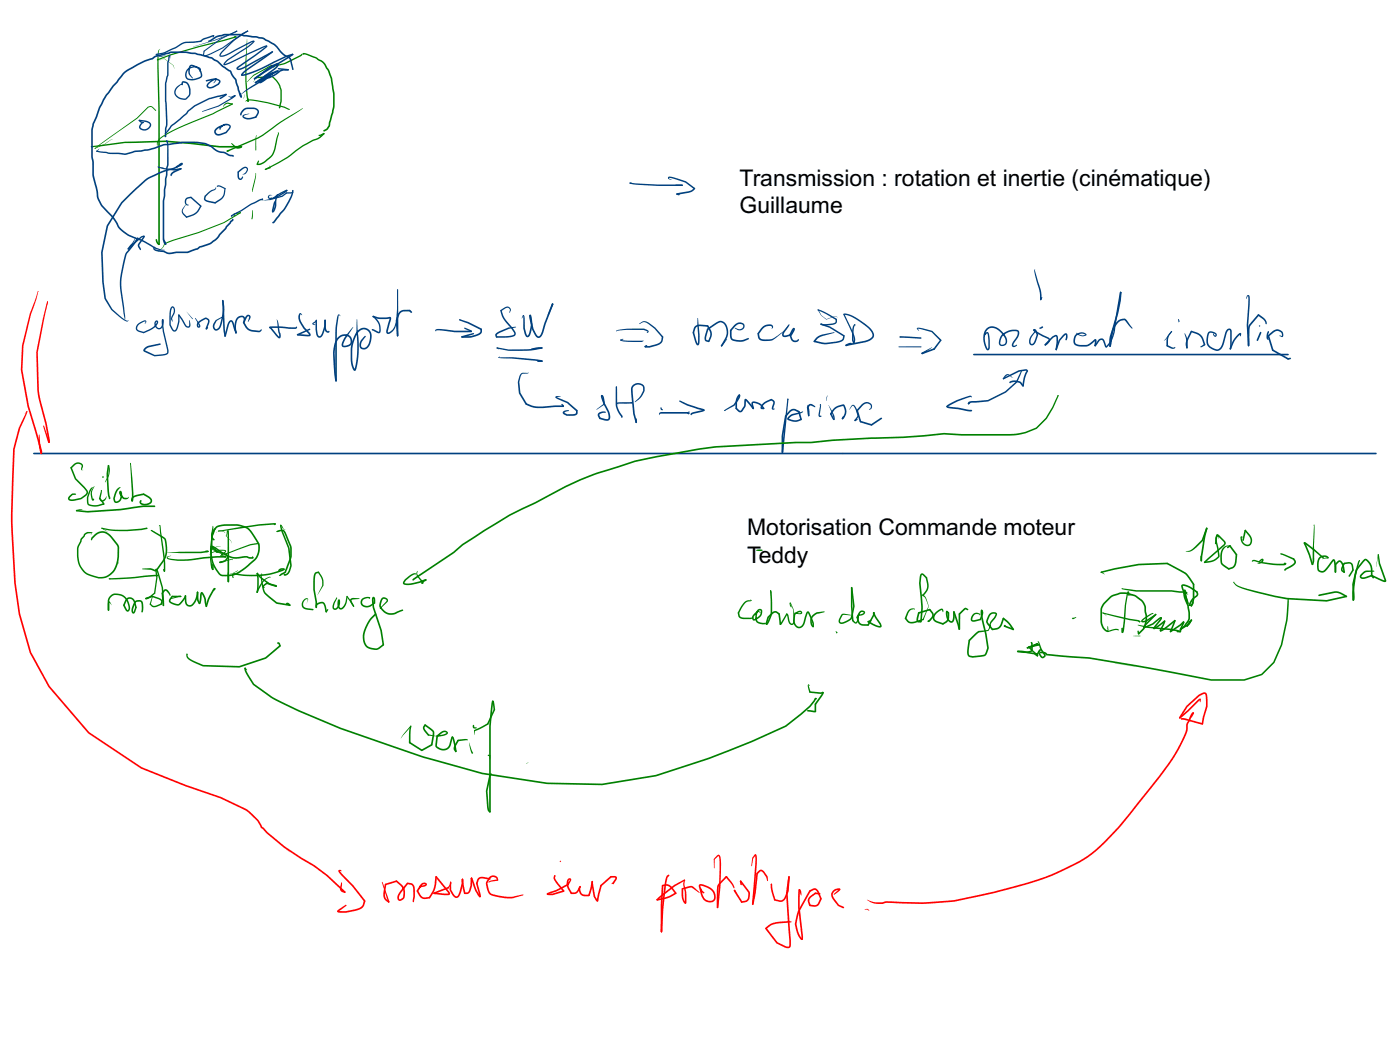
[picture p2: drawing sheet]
<svg xmlns="http://www.w3.org/2000/svg" width="452mm" height="339mm" viewBox="0 0 452 339" stroke-linecap="round" stroke-linejoin="round" font-family="sans-serif">
<defs><g id="words">
<g font-size="7.4">
<text x="238.5" y="59.9">Transmission : rotation et inertie (cinématique)</text>
<text x="238.5" y="68.8">Guillaume</text>
<text x="241" y="172.7">Motorisation Commande moteur</text>
<text x="241" y="181.5">Teddy</text>
</g>
</g></defs>
<g fill="#008000">
<path d="M55.9 21.1l.4 1.1z"/>
<path d="M51.6 17.9l4.4 3.2z"/>
<path d="M51.2 16.1l.5-.3a2.67 2.67 0 0 0-.6 2.4l.4 19.3 .1 41.2-.3 .3-.3-.2 .1-44.1-.4-12.9 .1-4.4z"/>
<path d="M51.1 78.5l.5 .3-.2 .2-.4-.2z"/>
<path d="M50.2 77.3l.2-.2 .3 .1 .3 1 .5 .6-.2 .2-.7-.5z"/>
<path d="M29.3 47.3l.3-.1 .5 .5z"/>
<path d="M29.3 47.2l11-1.5 13.1-.4 8.6 .7 8.8 1.1h7.1l.3 .2-.3 .3h-7.1l-17.4-1.8-13.1 .3-10.8 1.4z"/>
<path d="M74.6 46.2l1.7 1.2 1.6-.3 .3 .2-.9 .6h-1l-.8-.5z"/>
<path d="M50.6 19.2l2.5 .1-2.4 .2z"/>
<path d="M50.7 19.2l3.9-1.6 9.2-2.7 12.3-3.2 .2 .2-4.1 1.3-16.3 4.4-5.2 1.9z"/>
<path d="M75.4 11.9l.7-.2 .2 .2-.2 .2z"/>
<path d="M79.6 12.6l-.1 13.5 .7 6.5-.2 .3-.2-.2-.3-2-.4-4.6 .1-6.4z"/>
<path d="M79.8 32.6l.2-.2 .2 .2-.2 .3z"/>
<path d="M80 31.7l.3 .2-.1 .8-.2 .2-.2-.3v-.7z"/>
<path d="M51.4 44.7a28.4 28.4 0 0 1 8.1-4.5l9.1-3.7 6.2-3.1 .3 .2-6.4 3.3a87.1 87.1 0 0 0-16.2 7.3l-.7 .6a2.32 2.32 0 0 0-.9 1.9l.8-.1-.9 .3-.2-.3 .1-.9z"/>
<path d="M74.7 33.5l.2-.2 .2 .3-.2 .1z"/>
<path d="M72.5 33.5l1-.4 1.6 .4-.2 .2-1-.1a1.59 1.59 0 0 0-1.9 .9z"/>
<path d="M79.3 32.4h.1a2.67 2.67 0 0 1 2.3-.3 46.9 46.9 0 0 1 11.5 3l.3 .2-.4 .1a20.8 20.8 0 0 0-6.6-2l-5.6-1-1.3 .1-.3 .3z"/>
<path d="M97.4 34.9h.2z"/>
<path d="M73.1 48.6l3.8-1.7a36.4 36.4 0 0 0 7.7-3.4l5.8-4.3 7.2-4.3-7.6 5.1-5.2 3.8a36.3 36.3 0 0 1-7.7 3.6l-3.7 1.6-.3-.2z"/>
<path d="M73.2 48.5l.6-.1 .2 .2-.7 .4-.2-.2z"/>
<path d="M30.6 47.8l2.9-1.2 2.4-1.6 .5-.1-2.8 1.8-2.9 1.3z"/>
<path d="M30.6 47.8l13.9-10.2a11.1 11.1 0 0 1 3.7-3.3l1 .1 1.1 1.3-1.3-1.1-.7-.1a11.5 11.5 0 0 0-3.5 3.3l-14.2 10.2z"/>
<path d="M51 81h.3z"/>
<path d="M53 78.7l2.9-1.4 8.1-2.5 8.2-3.1 5.2-3.2h.3l-5.4 3.5-8.2 3.2-10.1 3.2-.8 .5-.7 1-1.4 1.2 1.3-1.3z"/>
<path d="M75.3 68.9l2.2-.5 .2 .2-2.1 .5 .3 .3-.1 .3-.5-.4z"/>
<path d="M82.6 43.8h.3z"/>
<path d="M82.6 43.8l-.1 4.7-.1-3.2z"/>
<path d="M82.4 55.8l.2 .7-.2 1.1-1 4.3a13.1 13.1 0 0 1 .9-5.1z"/>
<path d="M81.4 67.8l.1 .1 .1 1.7-.3 1.1-.2-.1z"/>
<path d="M79.8 26.4h.3z"/>
<path d="M81.7 24.2l5.7-3.2 2.1 .1-.1 .2-2.1 .2-5.4 2.9-2.1 2.1z"/>
<path d="M89.2 21.1l.2-.1 .2 .2-.2 .1z"/>
<path d="M89.1 21.2l.3-.2 .2 .2-.4 .2z"/>
<path d="M82.2 25.2l.7-.3 4.5-.5a5.9 5.9 0 0 1 3.1 3.6l.4 1.2v3.5l-.4 1.9-.4 .4-.2-.2 .5-2.1v-3.4l-.3-1.2a5.8 5.8 0 0 0-2.3-3.1l-1-.2-4 .5-.6 .2-.4 1z"/>
<path d="M89.6 42.7h.3l.1 .5-1.6 6.2a5.1 5.1 0 0 1-2.1 2.3l-.8 .7a2.32 2.32 0 0 1-2.7 .6l2.2-.8 2.7-2.4 .8-1.9 .7-3.4 .6-1.7z"/>
<path d="M83.3 51.8l.3 .1-.6 1.3-.2-.3z"/>
<path d="M86.9 53.6l.2-.2-.2 .3 .4 .3-.2 .3z"/>
<path d="M85.4 54.5h.2a1.47 1.47 0 0 1 1.7-.4l-1.6 .7z"/>
<path d="M85.4 54.7l.2-.2 .2 .2-.2 .1z"/>
<path d="M85.4 54.5a49 49 0 0 0 9.9-6l2.2-1.6 3.5-1.9a5.7 5.7 0 0 0 3.4-2.1l.3 .3a6.9 6.9 0 0 1-4 2.4 43.4 43.4 0 0 0-8 5.4l-7 3.8z"/>
<path d="M102.7 43.6l1.7-.7 .3 .2-1.3 .7z"/>
<path d="M88.4 21.3l.6-.3a29.1 29.1 0 0 0 7.8-3.2l.5-.5 .3 .3-.8 .7a21.9 21.9 0 0 1-7.9 3.1l-.5 .2 .1 .6-.3-.5z"/>
<path d="M97.7 17.2h1.1l3.3 1.3a7.4 7.4 0 0 1 3.1 2.5l1 1.7 .9 2.4 .4 2.3a22.9 22.9 0 0 1 .1 8.8l-1.2 4.5-.8 1.2-1.1 .6-.3-.3 .2-.2 .9-.5 .6-1 .9-3.7a14.4 14.4 0 0 0 .6-6.7l-.8-4.9-.9-2.4-1.3-2.1-2.6-1.8-3.9-1.5 .3 .2h-.5z"/>
<circle cx="50.7" cy="19.3" r=".14"/>
<circle cx="30.6" cy="47.9" r=".09"/>
</g>
<g fill="#008000">
<path d="M78.9 30.3l.1 .4z" fill-rule="evenodd"/>
<path d="M78.9 30.7l-.3 1.1z" fill-rule="evenodd"/>
</g>
<g fill="#004080">
<path d="M39.7 23.5l.8-.7a34.2 34.2 0 0 1 8.2-4.1h.3a5.8 5.8 0 0 1 3.7-1.4l2.2-.7a30.8 30.8 0 0 1 7.9 .3l5.6 1.6 1.9 1.1 1.7 1.6 2.5 1.5 1.8 3 1.5 5.3 .3 .2-.4 .3-.4-.4-1.5-5.2-1-1.3-.7-1.5-2.4-1.5-1.7-1.6-1.8-1.1-5.3-1.4-3-.4h-4.5l-4.9 1.2-1.8 1a34.4 34.4 0 0 0-7.9 3.9l-4.7 5.6a27.6 27.6 0 0 0-4.8 9.1l-1 2.1-.4 1.9v8.3l.4 2.2v4.1l1.4 5.8a6.5 6.5 0 0 0 1.3 3.9l3.7 3.9 2 3.3 1.9 1.6 1 .7 5.2 2.1 3.3 2 3 .9h-1.5l-1.7-.5-4.4-2.5-4.1-1.5-2.2-1.6a6.2 6.2 0 0 1-2-2.9l-1-1.5-3.6-3.7-.6-1.2a8.4 8.4 0 0 1-1.1-4.2l-1.1-4.5v-4.2l-.4-2.2v-8.3l.4-2 1.1-2.4a26.3 26.3 0 0 1 5.5-10.1z"/>
<path d="M77.3 30.1l.2-.2 .3 .2 .3 1-.2 .4-.4-.3z"/>
<path d="M77.9 30.3l1.9-1.6 2.7-1.7a10.1 10.1 0 0 1 4.5-2.3l3.7-2.2 2.3-.2 .2 .2-.2 .3h-1.5l-1.1 .4a15.7 15.7 0 0 1-5.4 2.7z"/>
<path d="M89.8 21.9l3.2 .4 .2 .2-.2 .3-3.2-.4-.3-.2z"/>
<path d="M94.2 21.8l.4 .7-.4-.2z"/>
<path d="M67.2 13.1l.4-.2a6.2 6.2 0 0 1 3.1-1.6l1.8-.4h5.1l1.2 .4 4.6 .6a3.3 3.3 0 0 1 2.5 .8l2.8 1.5 2.7 3 2.3 1.4 .9 3.9h-.3l-.1-.4-1-3.2-2.1-1.3-2.7-3-2.7-1.4a8.6 8.6 0 0 0-4.5-1.1l-3.6-.7h-5.1l-2.6 .7-2.3 1.4h-.3l-.3-.2z"/>
<path d="M50.4 17.4l1.2 .6 1.9-.1-2.1 .4-1.1-.6z"/>
<path d="M50.3 17.4h.1a11.8 11.8 0 0 0 5.3-1.9l3.7-2 5.4-.4 .2 .2-.2 .2-1.9 .3-3.4 .2-3.7 1.9a12.8 12.8 0 0 1-5.3 1.8z"/>
<path d="M65 12.7l3.5-1.3 .6 .1-.2 .3-3.2 1-.9 .7-.2-.3z"/>
<path d="M68.7 11.5l.2-.2 .2 .2-.4 .6z"/>
<path d="M62.3 15a98.2 98.2 0 0 0 13.4-4.7l.8-.4-.8 .7a82.5 82.5 0 0 1-13.4 4.5z"/>
<path d="M65.7 16.4l5.4-4 5.4-2.5-.1 .3-5.2 2.5-5.3 3.9h-.2z"/>
<path d="M65.7 16.4l.3 .1-.3 1.5-.2-.5z"/>
<path d="M65.6 17.8h.7a36.5 36.5 0 0 0 11.3-6.8l2.2-1.1 .3 .1-1.7 1a44.7 44.7 0 0 1-11.3 6.9l-1 .2-.5-.1z"/>
<path d="M79.8 9.9l.2 .3z"/>
<path d="M71.9 16.2l1-1a24.7 24.7 0 0 1 6.9-5.3l.3 .1-.2 .2a28.3 28.3 0 0 0-7.7 6.3l-1 1.4 .8-.1 1.4-.5 7.7-4.1 .7-.1 .3 .2-8.5 4.4-1.9 .6a.67 .67 0 0 1-.9-.2 .67 .67 0 0 1 .2-.9z"/>
<path d="M81.6 13.3l.2-.2 .3 .2-.2 .2z"/>
<path d="M72.9 19.5l6.8-4.5 2.2-1.9 .2 .3a7.5 7.5 0 0 1-3.6 2.9l-4.9 3.2-1.3 1.5a.66 .66 0 0 1 .3-1.1z"/>
<path d="M72.3 20.6l2.4-.8 10.4-4.9 .8-.3 .3 .3-12.2 5.7-1.6 .5-.3-.2z"/>
<path d="M85.8 14.9l.2-.2 .2 .2-.2 .2z"/>
<path d="M76.4 21.7l5.8-4 3.8-3 .2 .3-.5 .6-9 6.5 1.7-.4 9.3-5.2 .4 .2-8.7 5a3.1 3.1 0 0 1-2.9 .8l-.3-.4z"/>
<path d="M78.4 23.2l9.4-6.7 .3 .2-8.6 6.2-1.5 1.5-.2-.4z"/>
<path d="M77.7 24.2l.3-.3 .3 .3-.3 .3z"/>
<path d="M78 24h.1a26.9 26.9 0 0 0 10.1-4.1l4-1.9 2.1-.7 .3 .3-.9 .4a29 29 0 0 0-7.3 3.4 21.8 21.8 0 0 1-8.4 3.1l-.2-.3z"/>
<path d="M94.4 17.3l.2 .3-.2 .2-.3-.2z"/>
<path d="M82 25.2l12.3-7.9 .3 .3-12.4 8.1-.4-.3z"/>
<path d="M82 25.2l2.6-2a13.4 13.4 0 0 1 4.9-2.9 .72 .72 0 0 1 .5 .7 .72 .72 0 0 1-.5 .7l-6.6 4.9-.5 .3-.2-.3 6.2-4.6 1.1-1.2a13.4 13.4 0 0 0-4.6 2.8l-2.7 2.1-.4-.3z"/>
<path d="M82.4 26.4l.2 .1-.2 .1h.3l-.3 .3-.2-.2 .2-.1h-.2z"/>
<path d="M82.2 26.5l6.5-3.6 .8-.3 .4 .2-.2 .3-2.6 1.1-4.6 2.7-.3-.3z"/>
<path d="M83.7 26.1a22.2 22.2 0 0 1 5.7-3.3l.3-.2 .2 .3-.2 .3a21 21 0 0 0-5.7 3.3l-.1-.1 1.3-.8 2.8-2.4 .4 .2-1.9 1.9-2.2 1.5a.44 .44 0 0 1-.7 0 .44 .44 0 0 1 .1-.7z"/>
<path d="M87.9 23.4l.2-.2 .3 .2-.2 .3z"/>
<path d="M85.4 24.3l2.6-1.1 .4 .2-2.8 1.3z"/>
<path d="M49.6 79.6h.4l.3 .4-.4-.2v.3l.5 .4 2.3 .3 2 .7 2.1-.4h3.7l3-1 .8-.7 .7-.2a5.8 5.8 0 0 0 3.5-1.5l1.4-1.1 5.2-6.1 .2 .2-.1 .5-.6 .4-1.7 2.4-1.8 1.8a8.3 8.3 0 0 1-3.5 3.1l-3 1-1 .7a11.5 11.5 0 0 1-6.6 1l-2.6 .4-1.8-.7-2.4-.3a.85 .85 0 0 1-.6-1.4z"/>
<path d="M74.5 69.5l1-.2-.6 .5h-.4z"/>
<path d="M74.6 69.5l8.8-5.1 1.2-.3 .3 .3-3.8 1.7-3.1 2-3.3 1.7-.2-.1z"/>
<path d="M84.4 64.2l.2-.3 .3 .5-.3 .2z"/>
<path d="M89 63.1l.3-.2z"/>
<path d="M89.4 62.7l.2 .1-.6 .4z"/>
<path d="M89.4 62.7l.2 .2z"/>
<path d="M89.4 62.7l.2 .2-.4 1.3a6.8 6.8 0 0 1-.8 4.2l-.4 .1-.3-.2 .3-.3a5.8 5.8 0 0 0 .8-3.6z"/>
<path d="M87.7 68.2l.3-.2 .3 .3-.3 .2z"/>
<path d="M88.6 64.8l.2 .1v.6l-.6 2.7-.2 .3-.3-.2v-.6z"/>
<path d="M86.6 63l.4-.2 .8 .1a.79 .79 0 0 0-1.1 .7l.6 .2a4.9 4.9 0 0 0 2.9-1l2.3-1.6a.55 .55 0 0 1-.3 .9 9.5 9.5 0 0 1-4.7 2.1h-.2a.66 .66 0 0 1-.9-.3 .66 .66 0 0 1 .2-.9z"/>
<path d="M92.5 61.2l.2 .2-.2 .2-.2-.2z"/>
<path d="M87.4 63.7l.3 .3 2.8-1.9 1.8-.9 .4 .2-4.6 2.8a.43 .43 0 0 1-.6 0 .43 .43 0 0 1-.1-.5z"/>
<path d="M84.6 64.7l6.3-1.6 1.5-1.1 .2 .2-1.5 1.3-3.9 1.1z"/>
<path d="M92.2 62.2l.2-.2h2a.31 .31 0 0 1-.2-.4 .31 .31 0 0 1 .4-.2l-.2 .4a.35 .35 0 0 1 .2 .5 .35 .35 0 0 1-.5 .1h-1.7z"/>
<path d="M94.3 61.3h.2a4.9 4.9 0 0 1-1.1 3.9l-1.6 2.6-3.2 4-.6 .3-.3-.3 4.2-5.2 1.8-3.3z"/>
<path d="M39.1 65.2l1.4-1.3a39.8 39.8 0 0 1 7.5-6.8l.5-.2a28.2 28.2 0 0 1 7.6-2.9l2.4-1.2 .2 .2-1.7 1-.3-.3 .5-.3a1.76 1.76 0 0 1 1.7-.8l.1 .4-.4 .3-2.8 1.4a25.6 25.6 0 0 0-9.1 4l-7.2 6.9-2.8 4.4a11.6 11.6 0 0 0-2.7 7.2l-.9 4.2 .4 9.5 .7 5.2a13.7 13.7 0 0 0 6 6.9l1.2 .4a.86 .86 0 0 1-1.4-.1l-.8-.5a12.4 12.4 0 0 1-5.6-7.2l-.6-4.6-.4-9.6 1.6-7.9a8.1 8.1 0 0 1 2.1-3.8z"/>
<path d="M50.9 53.7l1.9 .4-1.8-.1z"/>
<path d="M50.9 53.7l1.5 .4a10.4 10.4 0 0 0 6 .1l.2 .2-.2 .3a13.2 13.2 0 0 1-7.5-.7z"/>
<path d="M55.4 55.7l2.9-1.5 .3 .2-2.7 1.5-.7 .9-.3-.3z"/>
<path d="M44.3 76.7l.2-.1 .2 .4-3.6 4.7a33.6 33.6 0 0 0-1.8 12l.7 5.3 .3 4-1.1-6.7a23.1 23.1 0 0 1 .6-12.2l.7-2.5z"/>
<path d="M43.9 77l.5-.4 .3 .3-.5 .4z"/>
<path d="M43.8 76.4l-1 2.3-1.4 1.9-.2-.4z"/>
<path d="M41.2 80.1l4.5-3.9a.59 .59 0 0 1 1 0l-1 .4-4.2 3.9-.1 .1z"/>
<path d="M46.2 76.2l.3-.2 .2 .5-1.8 2.6 .6 1.2-.2 .4-.7-1-.2-.7z"/>
<path d="M44.5 104.5l1.8-1.1a.53 .53 0 0 1 .8 0 .53 .53 0 0 1-.1 .8l-.4 .2 .3-.5-.2-.2a2.88 2.88 0 0 0-2.5 2.2l.4 .6 1.8 .6 .2 .2-.3 .2a2.91 2.91 0 0 1-2.5-1.3l.1-.9z"/>
<path d="M46.2 107.1l.4-.2a6.8 6.8 0 0 0 3.6-2.2l.3-.9a1.12 1.12 0 0 0 0 1.4 1.12 1.12 0 0 0 1.4 .3l.4-1.1v-1.2l.2-.3a2.41 2.41 0 0 1-1.1 3.3 1.59 1.59 0 0 1-1.5-1.1 1.59 1.59 0 0 1 .6-1.8l.5 .5-.2 .8a6.6 6.6 0 0 1-4 2.7l-.5 .2z"/>
<path d="M52.4 103l.3 .2-.2 .2-.3-.2z"/>
<path d="M52.3 103l.4 .2 .2 3.7 1.5 6.8a1.67 1.67 0 0 1-2 1l-2.6 .2-3-1.3a.75 .75 0 0 1-.6-.8 .75 .75 0 0 1 .6-.7l1.3-.6 3.5-.7 .3 .2-.2 .2-3.8 .9-1.1 .9a6.3 6.3 0 0 0 6.5 1.1l.6-.3v-.8l-1.4-6-.3-2.6z"/>
<path d="M55.3 99a1.02 1.02 0 0 1 1.1 .3 1.02 1.02 0 0 1 0 1.2l-.8 2.1v1.1a1.32 1.32 0 0 1-.3-1.5l.6-1.3 .2-.9a.45 .45 0 0 0 0-.5 .45 .45 0 0 0-.6-.1l-.4 1.9v3.4l.6 1.2a.61 .61 0 0 0 .7 .6 .61 .61 0 0 0 .5-.7l.6-2.1v-2.1l.2-.2 .2 .2v2.1l-.6 2.3a1.02 1.02 0 0 1-.9 1 1.02 1.02 0 0 1-1.1-.8l-.7-1.4 .1-4.3z"/>
<path d="M57.7 101.4l1.1 1.3 1.2 2.1a.53 .53 0 0 0 .5 .5 .53 .53 0 0 0 .5-.4l.1-1.6a1.71 1.71 0 0 1 0 2.3l-.8 .1-.6-.5-2.2-3.5z"/>
<path d="M60.2 100.5l2 2.4z"/>
<path d="M62.9 102.6l1.6 2.2a.63 .63 0 0 1-.5 .9 .63 .63 0 0 1-.5-.9v-.4a4.3 4.3 0 0 1 2.8-2l.3 .1a1.28 1.28 0 0 1 .8 2l-.8 1.8-.3-.4 .8-2-.1-.6-.6-.4-1.8 1a.83 .83 0 0 0-.7 .5 .83 .83 0 0 0 .2 .9v-.6z"/>
<path d="M66.7 105.5l.4 .2-.5 .6-.3-.2z"/>
<path d="M72.2 102v.3z"/>
<path d="M71.6 96.9l.3-.2 .2 .2a14.7 14.7 0 0 1-1 8.8 1.32 1.32 0 0 1-1.9 .8 1.32 1.32 0 0 1-.4-2 3.4 3.4 0 0 1 2.6-2.2l.9-.2-2.4 1.4-.6 1a.84 .84 0 0 0-.2 1.1 .84 .84 0 0 0 1 .4l.4-.3a15.6 15.6 0 0 0 1.1-8.5z"/>
<path d="M71.6 96.9l.3-.2 .2 .3 .4 9.3 .3 2.1-.2 .3-.3-.3-.3-2.1z"/>
<path d="M74 103.5l.6-.2 .5 .3 1.3 3.8-.3 .2-.2-.2-.9-2.9-.5-.7-.6 .9-1 3.5-.3 .5-.3-.3 1-3.6z"/>
<path d="M75.9 107.4l.2-.3 .3 .3-.3 .2z"/>
<path d="M76.5 102.4a1.36 1.36 0 0 1 1.7-.6 1.36 1.36 0 0 1 .9 1.5l-.5 .9v-1a.82 .82 0 0 0-.5-.9 .82 .82 0 0 0-1 .3l-.5 .5a5.8 5.8 0 0 0-.3 4.2l-.2 .3a5.5 5.5 0 0 1 .2-5z"/>
<path d="M79.5 101.8a.86 .86 0 0 1 1.3 .1 .86 .86 0 0 1-.3 1.2l-.5 .7 .3-1.3a.35 .35 0 0 0-.2-.5 .35 .35 0 0 0-.4 .4l-1.1 1.9-.2-.3z"/>
<path d="M78.6 103.8l.3 .2a3.3 3.3 0 0 0 2.4 2.4l2.3 .3 .6-.5 .3 .2-.8 .8-2.4-.2a3.9 3.9 0 0 1-2.9-2.8z"/>
<path d="M89.2 103l.5 .9 .6 3.2a1.56 1.56 0 0 1-.2 2l-.7-.4-2.6-3.1 .3-.2 .4 .2 2.6 3z"/>
<path d="M86.8 105.6l.3-.2 .2 .3-.2 .2z"/>
<path d="M87 105.4l3.4-.1 4.8 .3 .4-.3 .2 .2-.5 .6h-2.1l-2.8-.3-3.3 .1-.3-.3z"/>
<path d="M96.6 101.1l.5-.1 .4 .6-.6-.3-.2 1.1 .3 1.1a10.2 10.2 0 0 0 2.9 3.8 .62 .62 0 0 1 .3 .7 .62 .62 0 0 1-.6 .5l-3.6-.3-.3-.2 .3-.3 3.7 .3-.2-.4a10.4 10.4 0 0 1-3.1-4.2l-.2-1.3z"/>
<path d="M95.9 107.7l3.9-1.7 .3 .2-4 2-.4-.2z"/>
<path d="M100.9 104.1l1.1-1 .2 .2-.2 .6-1 .5 .7 .5-.8-.2z"/>
<path d="M101.8 103.3l.2-.2 .2 .2 .3 4.3a.65 .65 0 0 0 .6 .8 .65 .65 0 0 0 .7-.7l.8-2.6v-1.8l.2-.3 .3 .3a9.5 9.5 0 0 1-.9 4.6 1.12 1.12 0 0 1-1.2 1 1.12 1.12 0 0 1-1-1.2z"/>
<path d="M104.8 103l.3 .3 .1 2.6a.72 .72 0 0 0 .7 .9l.2-.1 .2 .2a.92 .92 0 0 1-1.1 .3 .92 .92 0 0 1-.5-1l-.1-2.9z"/>
<path d="M109.1 101.5l.3-.1 .4 .5-.5-.3-.1 .3a36.9 36.9 0 0 0-.6 9.2l.1 11.8-.3 .2-.3-.2v-11.8a24.7 24.7 0 0 1 1-9.6z"/>
<path d="M108.9 108.9a2.55 2.55 0 0 1 3-1.1 2.55 2.55 0 0 1 1.7 2.7 2.32 2.32 0 0 1-3.4 1.1l.1-1a12.5 12.5 0 0 1 3.1-4.6l.5-.5-3 4.9-.2 .9 .4 .2a1.55 1.55 0 0 0 1.9-1.8 2.1 2.1 0 0 0-1.8-1.5 2.1 2.1 0 0 0-2 1.2l-.2 .1a8.7 8.7 0 0 0-1 5l.7 8.4-.3 .2-.3-.5a35.2 35.2 0 0 1-.5-10.4 5.7 5.7 0 0 1 1.3-3.3z"/>
<path d="M115 103h.2l.1 3.1a26.7 26.7 0 0 1-.7 13.5 .89 .89 0 0 1-1-1 14 14 0 0 1 1.7-11.9 2.58 2.58 0 0 1 3.1-.8 2.58 2.58 0 0 1 1.5 2.9 3.9 3.9 0 0 1-1.9 3.8 1.53 1.53 0 0 1-1.9-.4 1.53 1.53 0 0 1 0-2l1.7-1.9 .2 .3-1.2 1.4a1.25 1.25 0 0 0 .4 2.2 1.78 1.78 0 0 0 1.8-1.6l.4-2.3a2.1 2.1 0 0 0-1.8-2.1 2.1 2.1 0 0 0-2.3 1.4 14.3 14.3 0 0 0-.9 11.4l-.1 .2a32 32 0 0 0 .7-13.1z"/>
<path d="M120 106.2l.3 .2-.2 .2z"/>
<path d="M120.1 102.1l.4-.2a4.7 4.7 0 0 1 2 5.5h-.9l-1.7-1a.6 .6 0 0 1 1 0l1.3 .6a4.1 4.1 0 0 0-.9-3.7z"/>
<path d="M128.1 93.3l.3 .1v5l-.4 5.3-.4 1.6a2.84 2.84 0 0 1-2.8 2.3l-.2-1 1.1-3.9-.9 .2a8.5 8.5 0 0 1-4.5-.6l-.2-.2 .3-.3a7.3 7.3 0 0 0 4.1 .6l1.1-.2a.65 .65 0 0 1 .5 1l-1 3.6a.33 .33 0 0 0 .1 .4 .33 .33 0 0 0 .5-.1l1.3-1.3 .7-2.1 .4-5.3z"/>
<path d="M128.1 93.3l.3 .2 .1 14.8-.3 .3-.2-.3z"/>
<path d="M128.8 100.6l1.4-.7h1.9l.3 .3-.2 .2-1.9 .1a1.74 1.74 0 0 0-1.5 1.1l-.6 1.8 .3 4.9-.3 .3-.2-.3-.4-4.9 .7-2z"/>
<path d="M131.9 100.2l.4-.3 .6 .8-.3 .3z"/>
<path d="M140.4 106.4l1.2-.3a42.3 42.3 0 0 0 9.3 .6l1.1-.1 .2 .3-.2 .2-.7 .1a36.3 36.3 0 0 1-9.1-.6h-1.7l.2 .3-.4-.2z"/>
<path d="M151.8 106.7l.2-.1 .2 .4-.2 .1z"/>
<path d="M149.9 105.7l2 .8 .3 .4-.2 .2-2.2-1.1z"/>
<path d="M148.1 103l1.1 .4-1-.1z"/>
<path d="M148.1 103h.4a20.9 20.9 0 0 1 7 3.2l-.4 .2-4.3-2.1-2.4-.9z"/>
<path d="M148.7 108.7l.3-.3a9 9 0 0 0 5.5-.9l.4-.4v-.9l.3-.3 .3 .3a1.81 1.81 0 0 1-1.8 2.2 9.5 9.5 0 0 1-4.8 .5z"/>
<path d="M148.8 108.5l3.9-1.1 .2 .2-3.8 1.3-.4-.2z"/>
<path d="M161.5 100l.1-.1a2.69 2.69 0 0 1 2.5-.9 1.12 1.12 0 0 1 .2 1.9v-.2a.89 .89 0 0 0-.1-1.2 .89 .89 0 0 0-1.2 0l-1.3 .9-.3-.2z"/>
<path d="M161.4 100.2l.2-.2 .2 .2a10.5 10.5 0 0 0 3.6 5.6l.6 1a1.13 1.13 0 0 1 .3 1.3 1.13 1.13 0 0 1-1.2 .6l-4.9 .2-.3-.2 .3-.3a11.5 11.5 0 0 0 5.5-.4l.1-.6-.9-1.4a9.7 9.7 0 0 1-3.5-5.8z"/>
<path d="M160 107.5l.2-.2a12.7 12.7 0 0 1 6.2-1.9v.2a14.1 14.1 0 0 0-5.9 2.1l-.3 .4 .2 .6-.2 .2-.5-.9z"/>
<path d="M168.7 101.7l.3 .1-.7 .9z"/>
<path d="M168.7 101.7h.3l.2 .5 .1 3.6 .9 2.5 .6-1.2 .4-2.4-.5-2.9 .3-.3 .4 .3a8.6 8.6 0 0 1-.5 6.4 .84 .84 0 0 1-1 .6 .84 .84 0 0 1-.6-.9l-.5-2z"/>
<path d="M170.9 101.5l.4 .3-.2 .2-.4-.2z"/>
<path d="M170.7 101.6l.3-.1 .2 .3 .9 4.3 1.1 2 .7 .3 .9-1.4 .7-2.7 2.5-6.3 .2-.2 .3 .2-2.5 6.5-.7 2.7a1.88 1.88 0 0 1-1.8 1.8l-.7-.5a12.4 12.4 0 0 1-2.1-6z"/>
<path d="M178 97.9l.2-.1 .3 .3-1.7 3.7-.2-.3z"/>
<path d="M54.5 17.8h.3l.2 .3-.2 .9-.1-.9-.3 2.2v3.9l-.4 1a28.5 28.5 0 0 0-.2 7.9l.2 7.1-.3 1.3v2.4l-.4 .4-.3-.3 .4-.2-.2 .1v-2.4l.3-1.3-.3-7.2a24.5 24.5 0 0 1 .5-8.2l.2-.7v-3.9z"/>
<path d="M55.1 40.5l7.7-6.6 4.7-2.3 5.3-1.4 .4 .3-1 .4-4.7 1.1-4.6 2.4-2 1.5-.6 .9-2.1 1.8-2.7 2.1-1.5 2-.9 .4z"/>
<path d="M70.9 31.5l2-1.3 .3 .3-1.9 1.4-.3 .1-.3-.3z"/>
<path d="M65.2 36h.3z"/>
<path d="M65.3 35.9v.2z"/>
<path d="M65.3 35.9l.5-.2a27.7 27.7 0 0 0 9.8-4.9l.2-.1 .2 .3-1.2 .9a25.2 25.2 0 0 1-9.5 4.2z"/>
<path d="M75.5 30.9l.3-.2 .2 .2-.2 .2z"/>
<path d="M73.6 31l.9 .2 1.3-.5 .2 .2-1.4 .7z"/>
<path d="M57 28l1.1-.8 .7-.1-1.2 .9a1.96 1.96 0 0 0-.9 2.2 1.96 1.96 0 0 0 1.9 1.5l1.2 .1 1.2-1.6v-1.4l-.6-1.5-.4-.4-.9-.2-.4 .8-.2-.2 .1-.8a.9 .9 0 0 1 1.5-.1l.7 .5 .4 1 .3 1.1-.1 1.7a2.3 2.3 0 0 1-3.7 1.1 2.2 2.2 0 0 1-.7-3.8z"/>
<path d="M61.2 21.1l.3-.2a3.1 3.1 0 0 1 2.6 .9l.8 1.1 .3 1.6-.4 .6-1.4 .6a2.67 2.67 0 0 1-3.5-.7 2.8 2.8 0 0 1 .6-2.9 2.8 2.8 0 0 1 2.9-.7l.6 .2a.9 .9 0 0 1 .7 .7 .9 .9 0 0 1-.3 .9l.1-.9a2.6 2.6 0 0 0-2.9-.3 2.6 2.6 0 0 0-1.4 2.7l.1 .2a2.36 2.36 0 0 0 2.9 .4l1.2-.5 .4-.4a3 3 0 0 0-2.7-3l-.6 .2-.3 1.6 .2 .8 .8 1.3a2.69 2.69 0 0 1-1.2-3.8z"/>
<path d="M69.5 25.5l.3-.1a1.35 1.35 0 0 1-1.1 1.4l.4-.4z"/>
<path d="M66.5 25.8l2.5-.5 1.5 .3a.77 .77 0 0 1 .5 1.1 4.8 4.8 0 0 1-3.3 1.9l-.2-.1a.97 .97 0 0 1-.9-.7 .97 .97 0 0 1 .5-1.1l1.5-1 .9-.4 .4 .1-2.4 1.6a.6 .6 0 0 0-.3 .9 .6 .6 0 0 0 .9 .1l.7-.2a2.37 2.37 0 0 0 1.9-1.5l-.5-.4-.9-.1-2.8 .5-.2-.2z"/>
<path d="M45.9 39.6l.1 .3z"/>
<path d="M45.9 39.6l.1 .1z"/>
<path d="M44.7 38.8l.2-.2 2.5 .4a1.43 1.43 0 0 1 1.4 1.3 1.43 1.43 0 0 1-1.1 1.5 1.85 1.85 0 0 1-2.9-1l.6-1 .5-.3 .1 .3a1.06 1.06 0 0 0-.5 1.5 1.66 1.66 0 0 0 1.8 .2 1.66 1.66 0 0 0 .9-1.5l-.9-.6-2.4-.3z"/>
<path d="M44.7 38.8l.3-.2 .9 .7a.32 .32 0 0 1 .4 0 .32 .32 0 0 1 0 .4l-.9-.2z"/>
<path d="M72.5 40.2l.8 .4z"/>
<path d="M69.6 41.5a4.2 4.2 0 0 1 3.1-1.3l-2.8 1.7a.88 .88 0 0 0 0 1.2 .88 .88 0 0 0 1.3 0l1.6-.6 1-1.2a.62 .62 0 0 0 0-.8 .62 .62 0 0 0-.8-.1l-1.2 .4-.8 1.1a.71 .71 0 0 1 .2-1.2 1.97 1.97 0 0 1 3.2 .1l-.2 .8a4 4 0 0 1-3.2 2.1 1.34 1.34 0 0 1-1.7-.5 1.34 1.34 0 0 1 .3-1.7z"/>
<path d="M78.3 37.2l.7-.3 1.4-.2-1.3 .4-.5 .4a2.34 2.34 0 0 0 2.1 .5l1.8-.5 .2 .3-1.4 .6a2.35 2.35 0 0 1-3.1-1z"/>
<path d="M78.4 35.3l1-.6h2.4a1.52 1.52 0 0 1 1.5 .8 1.52 1.52 0 0 1-.2 1.7l-.5 .8-.3-.2 .6-1.2a1 1 0 0 0-.1-1.1 1 1 0 0 0-1-.3l-2.7 .2-.8 .7-.6 1.2-.2-.2v-.5z"/>
<path d="M59.7 66.1l-.7 1.6a1.29 1.29 0 0 0 .6 1.5l.8 .7-.3 .3a2.45 2.45 0 0 1-1.4-2.4z"/>
<path d="M60.1 69.8l2.4-.9a5.3 5.3 0 0 0 2.2-2.6l.3 .2a5.7 5.7 0 0 1-4.8 3.7l-.3-.2z"/>
<path d="M61.4 63.7l.3-.2 3.3 3-.4 .2z"/>
<path d="M60 64l1.5-.6 .3 .3-1.1 .4a1.09 1.09 0 0 0-.7 1 1.09 1.09 0 0 0 .9 1 1.07 1.07 0 0 1-1.3-.4 1.07 1.07 0 0 1 .1-1.3z"/>
<path d="M66 63.1a5.6 5.6 0 0 1 3.2-2.2l.4-.5a.61 .61 0 0 1 .1 .7 .61 .61 0 0 1-.7 .3 5.3 5.3 0 0 0-2.6 2.1l-.4-.2z"/>
<path d="M66 63.2l.2-.1 .2 .2-.2 .8 .3 .3 2.9 .8 .2 .2-.2 .3-1.8-.4a1.57 1.57 0 0 1-1.8-1.3z"/>
<path d="M72.4 60.8l.2-.2 .2 .2-.3 1.7-.4 1.1-.9 .9-1.8 1.2-.3-.3 .2-.2 1.9-1.2 .7-.8z"/>
<path d="M70 59.9h1l1.8 .9-.3 .2-1.8-.8-.6 .1z"/>
<path d="M76.7 55.3l1.3-1a1.06 1.06 0 0 1 1.2-.6 1.06 1.06 0 0 1 .8 1.2 1.4 1.4 0 0 1-1.8 1.3 1.62 1.62 0 0 0 1.4-1.8l-.4-.2-.4 .1-1.9 1.4-.3-.2z"/>
<path d="M76.8 55.3l.3 .2v1.3a.57 .57 0 0 0 .4 .8 .57 .57 0 0 0 .6-.7 .59 .59 0 0 1 .2 .6 .59 .59 0 0 1-.4 .5h-.6l-.6-.5-.1-2z"/>
<path d="M53.7 45.3h.2l.2 1-.4-.4z"/>
<path d="M53.7 45.3l.2 .2z"/>
<path d="M53.7 45.3a.55 .55 0 0 1 .5 .8l.2 7-.4 1.1v2.3l-.3 1.3-.4 5.4-.3 1.7v12l.7 1.6-.3 .5-.9-1.8v-12.3l.7-5.3v-1.9l.3-1.2v-2.2l.4-1.3v-6.2z"/>
<path d="M52.6 75.8l.2 .1 .3 2 .6 .9-.3 .2-.7-.8z"/>
<path d="M31.1 48.6l.7-.5 .4-.1-.8 .9h-.3z"/>
<path d="M31.1 48.6l4.3 .6 5.1 .3 2.9-.9 4.6-.6 4.7-1.5 1.5-.1a29.9 29.9 0 0 1 12.5-.1l1.5 .7a6.1 6.1 0 0 0 4.4 2l1.4 .8 1.2 .2 .3 .4-.3 .2-1.8-.5a4.7 4.7 0 0 0-2.9-.9l-4-2.5a33.5 33.5 0 0 0-13 .2l-5.4 1.6-4.6 .6-3.1 .9-5.3-.4-3.8-.6z"/>
<path d="M160.3 112l.6 .6-.6-.2-.2-.2z"/>
<path d="M160.1 112.2l.3-.2a31.9 31.9 0 0 0 11.9 .4l2.5-.4 .3 .2-.4 .3a35.1 35.1 0 0 1-10.5 .7l-3.9-.7z"/>
<path d="M171.5 112.3l2.1-.3h1.2l.3 .2-.3 .3-3.3 .3-.2-.2z"/>
<path d="M160.8 115.2l.5-.1z"/>
<path d="M160.7 115.3h.2z"/>
<path d="M160.8 115.2h4.7l7.5 .7 1.8 .3 .3 .3-.3 .2-9.7-1-3.7-.2z"/>
<path d="M174.5 116.5l.3-.3 .3 .3-.3 .2z"/>
<path d="M173.5 116.2h1.3l.3 .3-.3 .2h-1.3l-.3-.2z"/>
<path d="M203.2 58.9l.7 .1-.7 .2-.2-.2z"/>
<path d="M203.1 58.9h.1l.2 .3z"/>
<path d="M203.2 58.9l9.1 .6h7.8l.2 .3-.2 .2-8.8-.1-6.9-.4-1.3-.3z"/>
<path d="M217.7 59.8l.3-.3h2.1l.2 .3-.2 .2h-2.1z"/>
<path d="M215.5 57.2l.5-.2 1.2 .2 4 1.3 3 2.3-.4 .2-2.7-2.1-4.7-1.5-.6 .1 .7 .5-.6-.1-.4-.3z"/>
<path d="M218.3 62.3l3.8-.6 1-.4 .8-.7 .3 .2-.7 .9-1.3 .5-3.9 .7-.2-.3z"/>
<path d="M218.3 62.3l1 .5-.3 .2-.7-.2-.2-.2z"/>
<path d="M198.8 106.6l1-.3 3-.3h4.9l1.1 .4a.44 .44 0 0 1 .4 .6 .44 .44 0 0 1-.6 .3l.3-.3-1.2-.6h-5.6l-2.7 .2-.5 .1-.1 .3z"/>
<path d="M200.2 109.5l.9-.1-.9 .4z"/>
<path d="M200.1 109.6l2.6 .3h4.9l-.6 .4h-4.3l-2-.2-.5-.2z"/>
<path d="M206.2 104.3l.9-.5a2.1 2.1 0 0 1 2.3 .4 16.7 16.7 0 0 1 4.5 4.4l-.2 .3-.2-.1-2.4-2.8-2.2-1.6a1.67 1.67 0 0 0-1.7-.4l-.9 .5z"/>
<path d="M207.9 111.8l.2-.2h1.3l2.9-.8 .9-.8 .3-1.4 .2-.2 .2 .3a2.53 2.53 0 0 1-2.1 2.8l-2.3 .6h-1.3z"/>
<path d="M207.9 111.8l.2-.3 .3 .3-.3 .3z"/>
<path d="M207.9 111.6l.7-.3 .2 .2-.7 .5z"/>
<path d="M225 102.6l.7 5.4v1.9a1.26 1.26 0 0 1-.7 1.5l-.6-.6-1-3.5 .2-.3 .3 .2 1.2 3.7z"/>
<path d="M224.2 105.2l.2-.2a4.8 4.8 0 0 1 4.1 .1l-.3 .3a5.1 5.1 0 0 0-3.5 .1l-1.1 2-.2-.3z"/>
<path d="M228 105.1l.2-.2a3.8 3.8 0 0 1 .4 5.5l-.2-.3a3.7 3.7 0 0 0-.4-4.8z"/>
<path d="M228 106.1l.2-.2 .3 .3-.7 3.3 1 .6a1.12 1.12 0 0 1-1.3-.1 1.12 1.12 0 0 1-.2-1.4z"/>
<path d="M228.1 106l3.7-2.4a2.41 2.41 0 0 1 2.9 2.4l.2 1.5-.3 1.2-1.9 3.1-.2-.4 1.5-2.4a3.4 3.4 0 0 0-1.3-5l-1.1 .3-3.3 2.1-.3-.2z"/>
<path d="M234.4 109.3l.1 .2-1.8 2.3-.2-.3z"/>
<path d="M236.8 104.9a1.8 1.8 0 0 1 1.8-1 1.8 1.8 0 0 1 1.6 1.4 1.61 1.61 0 0 1-2.3 1.1l-.9-.6 1 .3a.99 .99 0 0 0 1.4-.1 .99 .99 0 0 0-.1-1.4l-1-.1a4.6 4.6 0 0 0-2.4 2.2l-.2 .1-.3-.3z"/>
<path d="M235.4 106.6l.3-.3 .3 .3v1.7l.2 .9a4.9 4.9 0 0 0 3.3 .5l1.9-.7 .2 .2-.2 .3a5.6 5.6 0 0 1-4.6 .5l-.8-.3-.4-.5z"/>
<path d="M245.8 105.5a2.3 2.3 0 0 1 3.5-.4 .45 .45 0 0 1 0 .6 .45 .45 0 0 1-.5 .1l.2-.1-.2-.4a2.77 2.77 0 0 0-3 1l-1.2 1.6-.3-.4z"/>
<path d="M244.6 107.4l.2 .2 .2 1a1.16 1.16 0 0 0 1.4 .9l2.3-.1 .8-.3a12.6 12.6 0 0 0 4.9-4.3l.2-.1-.1 .2a17.7 17.7 0 0 1-5.2 4.7 6.1 6.1 0 0 1-3.9 .2 1.91 1.91 0 0 1-1.1-2.1z"/>
<path d="M254.3 104.8h.3l-1.6 2.4a.57 .57 0 0 0-.2 .9 .57 .57 0 0 0 .8 0l1.6-.4 .3 .3-.2 .2-1.5 .4a1.08 1.08 0 0 1-1.5-.4 1.08 1.08 0 0 1 .4-1.4z"/>
<path d="M255.8 106l.4-.2 .2 .5-1.2 1.9-.3-.2 1-1.8z"/>
<path d="M255.7 105.9l.3-.2 .3 .3-1.5 2.2-.2-.3z"/>
<path d="M254.8 107.7l.7 1.5a1.14 1.14 0 0 0 2 .1 .72 .72 0 0 1-.1 .8 .72 .72 0 0 1-.8 .3l-.8-.1-.6-.6-.6-1.6z"/>
<path d="M266.5 102.9l1.7-.6a1.68 1.68 0 0 1 1.9 0 1.7 1.7 0 0 0-1.8 .1z"/>
<path d="M263.8 99.9h.2l1 1.8 1.5 1.4-1.6-1.3z"/>
<path d="M263.8 99.8h.1a16.7 16.7 0 0 1 6 3l.1 .2-.4 .2-5.8-3.1z"/>
<path d="M264.6 104.6l.2-.3 1.3 .3 2.8-.4 .6-.3v-.9l.2-.2 .3 .2a1.36 1.36 0 0 1-1.5 1.8l-2.6 .2z"/>
<path d="M264.6 104.4l.2 .2-.2-.2 .2-.1 .2 .4-.2 .1z"/>
<path d="M264.8 104.3l.3 .1a21.8 21.8 0 0 1 7.3 3.8l-.3 .3-4.6-2.8a5 5 0 0 1-2.9-1.1z"/>
<path d="M262.4 110.1l.3-.3 3.5 .8 4.4-.6a1.46 1.46 0 0 0 1.4-1.7l.2-.2a1.68 1.68 0 0 1-1.5 2.3l-4.5 .7-3.6-.7z"/>
<path d="M263.3 108.9l1.9-1 3.9-.6-4.5 1.4-.9 .5-1.1 1.2-.2-.4z"/>
<path d="M275.6 104.6h.3l-.1 .6z"/>
<path d="M275.5 104.6l.4 .1-.3 .5a10.3 10.3 0 0 0-.3 4.5l.3 .8-.3 .2-.5-1a9.9 9.9 0 0 1 .4-4.7z"/>
<path d="M275.1 110.5l.2-.3 .3 .3-.2 .2z"/>
<path d="M272.1 101.2l.3 .2 1.6 3.4a12.9 12.9 0 0 1 1.8 4.7l-.1 .9-.3 .3-.3-.2 .2-.3a3.5 3.5 0 0 0-.5-2.6l-2.8-6z"/>
<path d="M272.1 101.2l.7-.1a17.2 17.2 0 0 1 8.3 5.2 2.15 2.15 0 0 1 .8 2.3 2.15 2.15 0 0 1-1.9 1.5l-7.1 1.6-.3-.3 .8-.4 5.6-1.1 2-1a1.48 1.48 0 0 0-.3-2.3 19.6 19.6 0 0 0-7.6-5h-.9z"/>
<path d="M272.7 111.2l.6-.3a1.09 1.09 0 0 1 1.5-.1l-1.9 .9z"/>
<path d="M290.1 108.7l.2-.2 .8 .2-.8 .2z"/>
<path d="M290.3 108.5l6.8 .3 .2 .2-.3 .3-6.6-.4-.3-.2z"/>
<path d="M289.8 111.8l7.2-.1 .2 .2-.2 .2-7.1-.1z"/>
<path d="M295.8 105.8h1.3l3.6 .9 3 3-.4 .2-2.8-2.8-4.5-1.1 .3 .7-.5-.6z"/>
<path d="M303.2 109.6l.2-.1 .2 .4-2.3 2.9-.2-.4z"/>
<path d="M297.3 113.8l3.9-1.5 .4 .3-4.1 1.7-.4-.3z"/>
<path d="M297.3 113.8l3.3-1.7-3.1 2.1-.4-.2z"/>
<path d="M318.1 106a3.2 3.2 0 0 1 4.8 .7 3.9 3.9 0 0 1 1.8 4 1.31 1.31 0 0 1-1.5 .9 1.31 1.31 0 0 1-1-1.4 4.7 4.7 0 0 1 6.4-3.5l.2 .7-.2 1-1.6 2.5a.39 .39 0 0 0-.1 .6 .39 .39 0 0 0 .6-.1l.4-.2 .1 .3a.84 .84 0 0 1-1 .5 .84 .84 0 0 1-.6-.8l1.6-2.7 .2-1.5a4.7 4.7 0 0 0-4.5 1.1 3.4 3.4 0 0 0-1 2.9l.3 .2a1.24 1.24 0 0 0 1.4-.7 1.24 1.24 0 0 0-.3-1.5 5 5 0 0 0-4.5-3.2 2.95 2.95 0 0 0-1.9 3.7l.3 1.8 .6 1.2 .2-2.6-.4-2.4-.7 .9a.8 .8 0 0 1 .1-1 .8 .8 0 0 1 1-.1 9.5 9.5 0 0 1 .2 5.5 .6 .6 0 0 1-.7 .2 .6 .6 0 0 1-.3-.6 5.6 5.6 0 0 1 .1-6.4z"/>
<path d="M333.7 107l.2 .1-.3 .3z"/>
<path d="M333.6 107l.3 .2-.9 1.1a1.73 1.73 0 0 0-.2 2.6l.7-.6 1.1-2.6 .3 .3-.6 1.7a1.77 1.77 0 0 1-1.6 1.7 2.1 2.1 0 0 1 0-3.3z"/>
<path d="M333.4 106.2a.88 .88 0 0 1 1.2 1l.3 .8-.3 .2-.8-1.5-.5-.3z"/>
<path d="M333.3 106.4l.2-.2 .2 .3-.2 .2z"/>
<path d="M333.5 106.2l2 1.3 2.5 1.2a1.08 1.08 0 0 1 .8 1 1.08 1.08 0 0 1-.7 1.1l-.9 .7-.3-.3 1.3-1.2v-.4l-4.5-2.5-.4-.5z"/>
<path d="M336.9 111.2l.2-.2 .3 .2-.2 .3z"/>
<path d="M339.4 108.5l.1-.1a.93 .93 0 0 1 1-.4 .93 .93 0 0 1 .7 .7l.1 .3a6.9 6.9 0 0 1-.4 3.9l-.2 .1-.3-.3a8.4 8.4 0 0 0 .3-4l-.1-.2-.8 .4-2.7 2.6-.1-.5z"/>
<path d="M343 107.9a.75 .75 0 0 1 1-.4 .75 .75 0 0 1 .3 1.1l-.5 1.2-.2-.2 .2-1.6-.3 .1a8.4 8.4 0 0 0-2.6 4.7l-.2 .2-.3-.2a7 7 0 0 1 2.4-4.7z"/>
<path d="M347.2 107.4l.2-.2v.4l1.4 .5 1.3-.1a2.14 2.14 0 0 0-3.2 1 1.51 1.51 0 0 0 0 1.8 1.51 1.51 0 0 0 1.7 .5l2.3-.2 2.1-1.6a.49 .49 0 0 1 .6 0 .49 .49 0 0 1 .1 .7l-.2 1.3-.3 .2a1.34 1.34 0 0 1 0-1.6l-.1-.3 .2 .1a5.1 5.1 0 0 1-6.4 1.5 2.49 2.49 0 0 1 .1-3.5 2.49 2.49 0 0 1 3.4 0l-.2 .4-1.2 .2-1.6-.6z"/>
<path d="M353.2 111.2l.3 .3-.2 .2-.3-.2z"/>
<path d="M354.3 109.6a1.16 1.16 0 0 1 1.2-.4 1.16 1.16 0 0 1 .8 .9l.7 1.8-.2 .2-.4-.3-.5-1.5a.68 .68 0 0 0-.5-.6 .68 .68 0 0 0-.8 .3l-1.4 1.7-.2-.3z"/>
<path d="M361.2 94.2l.3-.1 .2 .2-1.9 11a8.7 8.7 0 0 1-3 6.8l-.3-.2 .2-.3a7.7 7.7 0 0 0 2.5-5.3z"/>
<path d="M361.3 94.1l.4 .2-.1 .2-.4-.2z"/>
<path d="M361.2 94.3l.3-.2 .2 .2a38 38 0 0 1-2.6 12.2l-.8 5.3-.3 .1-.2-.5a47 47 0 0 1 2.4-10.6l.8-3.9z"/>
<path d="M358 111.4l.3 .2-.3 .3-.2-.3z"/>
<path d="M360.4 103.6l.8-.6 .9-.2a1.14 1.14 0 0 1 1.4 .6l1.7 2.6-.3-.2-2.2-2.5-1.2 .2-.7 .5a10.6 10.6 0 0 0-2.5 7.6l-.3 .3-.2-.2a10.7 10.7 0 0 1 2.4-8z"/>
<path d="M377.8 106.8h.2v.2l-1.5 1.9-.8 .9h-.3z"/>
<path d="M377.8 106.8h.2v.2l-1.1 1.9-.2 2.6-.2 .3-.3-.3 .2-2.5 .3-.9z"/>
<path d="M376.2 111.5l.3-.2 1.8 .8 .7-.2a.74 .74 0 0 1-.5 .7 .74 .74 0 0 1-.9-.2z"/>
<path d="M380 103l.5 .8z"/>
<path d="M380 103h.2v1z"/>
<path d="M382.1 107.5a5.6 5.6 0 0 1 .8 5l-.3-.3a10.5 10.5 0 0 0-.5-4.7z"/>
<path d="M384 106.8l.3-.1 .2 .2-.1 .3a6.6 6.6 0 0 0-1.5 4.1l.2 .9-.2 .3-.3-.3a4.7 4.7 0 0 1 .9-4.3z"/>
<path d="M384 106.9l.4-.2a4.5 4.5 0 0 1 3.7 2.5l.7 1.9-.3 .3-1-2.3a4.2 4.2 0 0 0-3.2-1.9z"/>
<path d="M387.2 111.8l1.3-.9 .3 .3-1.2 .8h-.3z"/>
<path d="M389.8 107.1a2.01 2.01 0 0 1 2.7 1 .63 .63 0 0 1-.9 .4 .63 .63 0 0 1-.2-1l.6 .8 .1-.3-.3-.3-1.5-.4a4.3 4.3 0 0 0-.5 3.8 3.3 3.3 0 0 0 3.3 1.4l.6-.5 .5-1 1-3.7a1.14 1.14 0 0 1 .7-1.2 1.14 1.14 0 0 1 1.3 .3l.1 4.9-.2 1.3-.3 .2-.2-.2 .2-1.3v-4.4a.44 .44 0 0 0-.4-.5 .44 .44 0 0 0-.5 .5l-1.1 3.8a2.43 2.43 0 0 1-1.5 2.3 2.43 2.43 0 0 1-2.6-.5 3.1 3.1 0 0 1-1.5-4z"/>
<path d="M399.3 107.9l.2-.3a.47 .47 0 0 1 .9 .1 .47 .47 0 0 1-.5 .6v-.5l.2 .1-1 .9a9.2 9.2 0 0 0-2.1 3.8l-.2 .2-.2-.3a9.7 9.7 0 0 1 2.7-4.6z"/>
<path d="M402.3 95.2a.52 .52 0 0 1 .6 .1 .52 .52 0 0 1 .2 .6l-.5 8.9 .4 6v.7l-.3 .3-.3-.3-.3-6.7 .5-9.2-.5 .7h-.2z"/>
<path d="M405.7 101.4l.2-.1 .2 .5-3 3.7-.1 6-.3 .3-.3-.4 .2-6.1 .4-.8z"/>
<path d="M405.9 101.3l2.2 1.8a1.27 1.27 0 0 1 .3 1.5l-.8-1.4-1.9-1.5z"/>
<path d="M409 106.9l.2 .1-.1 .4z"/>
<path d="M409.1 106.9l.2 .1-.2 .2-.2-.2z"/>
<path d="M408.9 107h.4l-.3 1.8 .3 .6-.3 .2a1.92 1.92 0 0 1-.1-2.6z"/>
<path d="M408.9 108.1l1.5-1.2a1.91 1.91 0 0 1 2.5-.6 1.91 1.91 0 0 1 .8 2.3l-1.1-.3h.9a1.52 1.52 0 0 0-1-1.5 1.52 1.52 0 0 0-1.8 .5l-1.5 1.3-.4-.3z"/>
<path d="M409.1 108.1l.2 .2 1.5 4.6-.3 .3-.2-.2-1.5-4.6z"/>
<path d="M410.2 112.9l.4-.2 5.1 3.1-.4 .2z"/>
<path d="M415.4 115.5l.8-.2 .2 .3-.9 .4-.3-.2z"/>
<path d="M168 120.5l.5-.3 1.8 .1 .2-.3-.2 .5-2 .2-.8 2.6 .4 3.4 2.1 3.5-.3 .4-2.3-3.8-.4-3.6 .6-2z"/>
<path d="M169.5 130.3l.4-.2a8.7 8.7 0 0 0 5.2 1l3.8-.3h2.7l.3 .2-.3 .3-6.5 .3a7.9 7.9 0 0 1-5.6-1.3z"/>
<path d="M181.4 130.8l.3-.1 .1 .5-.2 .1z"/>
<path d="M181 130.5l.4-.2 .5 .7-.2 .3z"/>
<path d="M179.2 127.9l.7-.2 .9 .1-.6 .2a.55 .55 0 0 1-1-.1z"/>
<path d="M179.2 127.9l.4 .2-.1 .2z"/>
<path d="M179.2 128.1l.3-.2 3.6 1.7 3.2 2.8-.4 .2-3-2.6-3.3-1.4z"/>
<path d="M181.7 132.7l.8-.4h1v.2l-1 .3-.4 .4a5.1 5.1 0 0 0 3.3 .3l.4-.3v-.8l.2-.2 .3 .3a1.28 1.28 0 0 1-1.5 1.6 3.2 3.2 0 0 1-3.2-.6l-.1-.4z"/>
<path d="M192.4 132l2.4-1.8 .3 .1z"/>
<path d="M194.1 127.4l.4 .2 .3 .8 .3 1.9-.2 .2-.6-2.2-.4-.7z"/>
<path d="M194 127.4l.4 .2-.2 .3-.4-.3z"/>
<path d="M193.9 127.5l.5 .1 .7 2.6 1.3 2.4 .4 1.4a1.28 1.28 0 0 1-.4 1.5 1.28 1.28 0 0 1-1.5 .1l-1.5-.4-.2-.3 .3-.2 2.4 .5 .4-.5-.3-1.8-2-4.4z"/>
<path d="M193.1 133.2l1.4-.5 1 .3-2.1 .7 .4 1.2-.3 .3-.7-1.2z"/>
<path d="M198.6 124.8l.2-.2 .2 .2-.2 .6z"/>
<path d="M198.6 124.8l.2-.2 .2 .2 .1 2.1a9.9 9.9 0 0 0 .4 5.3l1.3 1.9v.5l-.2 .2-1.5-2.4a7.9 7.9 0 0 1-.5-4.6z"/>
<path d="M198.9 130l.6 .3h-.5z"/>
<path d="M198.9 129.9l3-.2h1.8l.2 .2-.3 .3-4.6 .1z"/>
<path d="M203.6 129.8h.3l-.2 .3z"/>
<path d="M203.3 129.7l.5 .1 .1 .2z"/>
<path d="M204 124.3a2.18 2.18 0 0 1 3-.4 2.18 2.18 0 0 1 .6 3l-1.2 1.7-1.5 1.1-.2-.1a7.8 7.8 0 0 0 2.7-3.5v-.8a1.76 1.76 0 0 0-1.5-1.3 1.76 1.76 0 0 0-1.7 1l-.1 1.1a46.4 46.4 0 0 0 1.4 10.1l-.3 .3-.3-.3a45 45 0 0 1-1.4-10.7z"/>
<path d="M205.2 135.9v.3v-.3l.3 .3-.3 .3v-.3v.3l-.3-.3z"/>
<path d="M205.2 134.9l.3 1.3-.3 .3-.3-.3z"/>
<path d="M213.2 132.1l.5-.1v.4z"/>
<path d="M213 131.6l.3-.2 .3 .7-.2 .2z"/>
<path d="M212.7 133.1l.6-.2h8.6l.2 .3-.2 .2h-8.7l-.6 .5z"/>
<path d="M221.6 133.2l.4-.3 .3 .5-.4 .2z"/>
<path d="M222 133.1l.4 .3-.2 .2-.3-.2z"/>
<path d="M222.1 132.7l.3 .2-.3 .7-.2-.2z"/>
<path d="M219.2 129.3l.6 .3-.6-.1z"/>
<path d="M219.2 129.3l3 1.2 4.6 1.4 .5 .4-.3 .3-5.2-1.7-2.4-1.2z"/>
<path d="M222.8 133.3l4.2-1.3 .3 .3-.4 .4-3.3 .8-.7 .5-.2-.3z"/>
<path d="M233.6 132.3l.4 .1-.3 .2z"/>
<path d="M238.2 127.5l.3-.3 .2 .2-.1 .9a7.1 7.1 0 0 1-4.5 4.1h-.5l3-1.9 1.4-2.1z"/>
<path d="M238.2 127.5l.2-.3 .3 .3-.2 .2z"/>
<path d="M238.2 127.3l.2-.1 .3 .3-.7 1.2-.3 1.3a2.09 2.09 0 0 1-.2 2 2.08 2.08 0 0 1-.3-2l.3-1.5z"/>
<path d="M237.5 131.5l1.1 .9h.4l.9-1.4 .2-2 .4-.4 .2 .3-.2 2.1-.8 1.2a1.02 1.02 0 0 1-.8 .8 1.02 1.02 0 0 1-1-.5l-.7-.7z"/>
<path d="M240.5 128.6l.8 .6 1.9 2.4-.3 .4-2.7-3.1z"/>
<path d="M242.9 131.5l.3 .2-.2 .3-.3-.3z"/>
<path d="M242.5 129.6a3.5 3.5 0 0 1 3.4 1.1l.7 1-.3 .3-.8-1a3.5 3.5 0 0 0-2.6-1l.3 1.7-.2 .3-.6-1.5z"/>
<path d="M246 130.2l.8-.6 1.9-.9 .4 .2-2.6 1.5-.8 1.1h.6l.3 .2-.3 .3h-.5a.89 .89 0 0 1-.5-.9 .89 .89 0 0 1 .5-.8z"/>
<path d="M248.6 128.9l.4-.2 .8 .7 .1 .8-.5 1.6h.4a.5 .5 0 0 1-.7 .3 .5 .5 0 0 1-.1-.8l.4-1.5z"/>
<path d="M254.1 128.5l.2 .2-.2 .3-.2-.3z"/>
<path d="M254 128.6l.3 .2-1.7 17.1-.2 .3-.3-.3z"/>
<path d="M253.2 134.2l.2-.2 .3 .2a36.3 36.3 0 0 0-1.1 11.6l-.2 .4-.3-.3a36 36 0 0 1 1.1-11.7z"/>
<path d="M254.5 132.6a2.18 2.18 0 0 1 3.4 .2l-.4 .2a1.82 1.82 0 0 0-3 .4l-1 1.1-.3-.3z"/>
<path d="M257.7 132.5l.2 .2 .7 2.5-.2 .3-.3-.1-.7-2.5z"/>
<path d="M254.5 134.2l1.2-.7 3.4-.7-1 .6-2.5 .7-1.2 .9a3.9 3.9 0 0 0 4 0l.2 .3a3.7 3.7 0 0 1-4.7-.2z"/>
<path d="M260.4 130.6l.7 1.9v1.6l-.2 .2-.3-.2z"/>
<path d="M260.2 131.4l.3-.3 .3 .3 .3 2.7-.2 .2-.3-.3z"/>
<path d="M260.7 130.6l1-.3 1.3 .9-.2 .2-1.4-.6-.9 .8-.3-.2z"/>
<path d="M264.5 130.4l.2 .1-.3 .2z"/>
<path d="M264.6 130.4l.2 .1v.4l-.4 3.1h.4a.39 .39 0 0 1-.3 .6 .39 .39 0 0 1-.5-.4z"/>
<path d="M266.9 127.5l-.4 1.8v-.8z"/>
<path d="M267.3 130.6l1.9 3.8a.74 .74 0 0 1-.2 1.1l-.2-.2-.2-1.4z"/>
<path d="M267.7 133.5l.3-.2 .2 .1 1 1.9-.2 .2-.4-.3z"/>
<path d="M269 131.7l1-.7 1.5-.5a.61 .61 0 0 1 1 .3 3.5 3.5 0 0 1-.6 4.4l-.4-.2 .7-1.1 .3-1-.5-2a4.6 4.6 0 0 0-3.9 2.8l-.3-.3z"/>
<path d="M271.7 134.8l.3 .2-.3 .3-.2-.3z"/>
<path d="M271.9 134.2l.4 .2-.6 .9-.2-.3z"/>
<path d="M274.8 130.7a.94 .94 0 0 1 1.4 .9l.8 2.6-.2 .2-1.5-3.5-.5 .1-.9 1.1z"/>
<path d="M276.7 134.1l.1-.1 .2 .3-1.2 1.6-.2-.4z"/>
<path d="M275.6 135.5l.9-.4 .2 .2-.9 .6z"/>
<path d="M277.8 130.6a1.85 1.85 0 0 1 2-1 1.85 1.85 0 0 1 1.5 1.7l-.3 .6-.7 .3 .4-.4a1.09 1.09 0 0 0-.1-1.4 1.09 1.09 0 0 0-1.4-.2 6.3 6.3 0 0 0-2.5 2.4l-.2 .1-.3-.3z"/>
<path d="M276.5 132.2l.2 .2 1.1 3.5-.3 .4-.2-.2-1.1-3.6z"/>
<path d="M277.5 135.7l3.7 1.1 .1 .3-.3 .2-3.5-1.1-.2-.2z"/>
<path d="M280.9 136.9l3.2-2.2 .4 .2-3.3 2.4-.4-.2z"/>
<path d="M329.5 119.4l.1 .1-.3 .2z"/>
<path d="M312.3 130l.8-.6 5.5-.4 2.8-1.4a17.4 17.4 0 0 0 6.3-4.5l1.7-3.7 .2 .1a8.5 8.5 0 0 1-3 5.2 11.4 11.4 0 0 1-5 3.4l-2.8 1.4-5.6 .4-.8 .5-.3-.2z"/>
<path d="M312.1 130.2l.3-.3 .3 .3-.3 .2z"/>
<path d="M312.5 129.6l.4 .2-.5 .6-.3-.2z"/>
<path d="M305.4 130.8l3.2-1.8 4.1-1.4 .7 .2v.5l-.2-.3-1.7 .5-2.7 1-2.7 1.4a.56 .56 0 0 1-.9 .2z"/>
<path d="M305.2 131.1l.3-.3 .3 .4-.3 .2z"/>
<path d="M305.5 130.9l7.9 1.3 .2 .2-.2 .3h-.9l-6.6-1.1-.6-.3z"/>
<path d="M324.1 121.1a1.09 1.09 0 0 1 1.8 0l.9 .7h-.3l-.7-.5a.96 .96 0 0 0-1.6 .4l-.5 .7-.3-.2z"/>
<path d="M323.4 122l5.1-2.6 2.6-.3a.71 .71 0 0 1 .5 .6 .71 .71 0 0 1-.4 .7l-.6 1.7-.4 2.4-.2 .2-.3-.3 .4-2.4 1-2.3-.1-.1-2.3 .3-5 2.5z"/>
<path d="M329.9 124.2l.3 .2-.1 .3-.4-.3z"/>
<path d="M325.7 123.1l.2-.2a4.2 4.2 0 0 1 3.3 .2l1 1.3-.2 .3-1.3-1.2-1.6-.3-1.3 .5-.3-.3z"/>
<path d="M335.1 105.8l1.1-.6 .3 .3-.8 .6z"/>
<path d="M333.7 87.1h.2z"/>
<path d="M333.7 87l.1 .1z"/>
<path d="M333.6 87.1l1.2 3.8a12.4 12.4 0 0 1 1.1 5.7l-.2 .3-.3-.3a14.7 14.7 0 0 0-1.2-6.3z"/>
<path d="M336 95.8l.2 .2-.5 .9-.2-.4z"/>
<circle cx="76.4" cy="10" r=".16"/>
<circle cx="74.6" cy="69.6" r=".18"/>
<circle cx="168.9" cy="101.8" r=".16"/>
<circle cx="31.2" cy="48.8" r=".17"/>
<circle cx="200.2" cy="109.7" r=".16"/>
<circle cx="263.9" cy="100" r=".15"/>
<circle cx="333.8" cy="107.1" r=".15"/>
<circle cx="264.6" cy="130.5" r=".13"/>
</g>
<g fill="#004080">
<path d="M314.1 114.1h101.4l.2 .3-.2 .2h-101.4l-.3-.2z" fill-rule="evenodd"/>
<path d="M271.9 146l.2 .3-.2 .2-.3-.2z" fill-rule="evenodd"/>
<path d="M406.4 107.2l.2-.2 .3 .4-1.4 2.6-.2-.4z" fill-rule="evenodd"/>
<path d="M406.3 104.9l.2 .2-.2 .3-.3-.3z" fill-rule="evenodd"/>
<path d="M10.9 146h432.9l.3 .3-.3 .2h-432.9l-.3-.2z" fill-rule="evenodd"/>
</g>
<g fill="#008000">
<path d="M243.8 177.4l1-.2 1 .1 .2 .2a2.47 2.47 0 0 1-2.2 0z"/>
<path d="M29.6 171.8l.2 .1-.5 .6z"/>
<path d="M27.2 172.2l.4-.3a2.19 2.19 0 0 1 2.1-.2l-.2 .3h-1.2l-.8 .5-1.1 1.5-.9 2.2a8.2 8.2 0 0 0 2.8 8.8l3.5 1.1a5.2 5.2 0 0 0 5.7-4.3l.4-2.3v-3.1l-2.2-3a3.1 3.1 0 0 0-3.5-1.4l-1.3 .7-1.4 1.6-.2-.2 .2-.7 1-1.1a3.6 3.6 0 0 1 5.6 .8l1.9 2.4 .4 1.1a12.1 12.1 0 0 1-1.1 7.1 5.3 5.3 0 0 1-6 2.8 8.3 8.3 0 0 1-4-1.7 9.5 9.5 0 0 1-2.2-8.8l.9-2.2z"/>
<path d="M32.7 170.3l2 1.2-1.9-1z"/>
<path d="M32.7 170.3l.2-.1a26.7 26.7 0 0 0 8.9 .6l5.6-.7 .2 .3-.2 .2-1.8 .4a35.3 35.3 0 0 1-12.8-.4z"/>
<path d="M51.4 169.4l.2 .1-.3 .2z"/>
<path d="M51.5 169.4l.3 .3 .2 2.3a49.3 49.3 0 0 1 1.3 12.2l-.3 .2-.2-.4a62.9 62.9 0 0 0-1.2-12.5z"/>
<path d="M52.9 184.1l.4 .1-.3 .2z"/>
<path d="M52.6 183.6l.6 .5-.2 .3z"/>
<path d="M48.7 171l1.6 .8-1.6-.6z"/>
<path d="M48.7 171l4.5 2.5a8.3 8.3 0 0 1-1.2 8.7l-1.6 2.1-1.8-.5-2.7-.3 2.5-.3 1.8 .6 1.4-1.9a7.8 7.8 0 0 0 1.3-8l-3.9-2.4z"/>
<path d="M35.1 186.6l.7 .1-.6 .2z"/>
<path d="M35.1 186.6l14.8-1.2h.9l.3 .2-.3 .3-8.9 .7-5.6 .3h-1z"/>
<path d="M50.8 185.4l.3 .2-.3 .3-.3-.3z"/>
<path d="M53.8 178.2l11-.3 2.3-.3 .2 .2-.2 .3-2.3 .3z"/>
<path d="M66.4 177.6h.7l.2 .2-.2 .3h-.7l-.3-.3z"/>
<path d="M69 170.9v.6z"/>
<path d="M69 170.9v.2z"/>
<path d="M68.6 169.7l.4 1.8z"/>
<path d="M68.6 169.7l-.1 6.4-.3 4.1 .3 2.9 .4 .5-.3 .3-.5-.7-.3-2.6 .3-4.6a20.8 20.8 0 0 1 .5-6.3z"/>
<path d="M68.5 183.4l.4 .2-.2 .3-.3-.3z"/>
<path d="M68.3 182.1l.3-.2 .3 .7v1l-.3 .3-.2-.3z"/>
<path d="M69.3 170.6l.1 .4-.4 .1 .3-.1z"/>
<path d="M69.3 170.6l.1 .1z"/>
<path d="M69.6 169.9l1.1-.5 1.8-.3a12.8 12.8 0 0 1 6.3 .5 4.9 4.9 0 0 1 3 2.6l1.6 2.7a5.6 5.6 0 0 1-1.3 6l-1.8 1.7a9.8 9.8 0 0 1-8.8 3.3l-.1-.1a10.5 10.5 0 0 1-3.6-9.9l.4-3.1 1.2-2.3-.8 2.5-.3 2.9a10 10 0 0 0 3.3 9.5 9.4 9.4 0 0 0 8.3-3.2l1.9-1.7a5.1 5.1 0 0 0 1.2-5.3l-1.7-2.7a5.2 5.2 0 0 0-4.7-2.9h-4.1l-1.7 .3a2.47 2.47 0 0 0-1.8 1.5 1.93 1.93 0 0 0 .3 2.7 .72 .72 0 0 1-1.1-.7l-.1-.7 .2-1z"/>
<path d="M70.3 171.2a2.18 2.18 0 0 1 2.3 .7l-.1-.1a2.33 2.33 0 0 0-2.2-.4z"/>
<path d="M70.3 171.2l.7-.1a98 98 0 0 1 17.7-2.4l.2 .3-.3 .2a85.6 85.6 0 0 0-13.2 1.6l-4.4 .6-.6 .1z"/>
<path d="M88.5 169l.2-.3 .3 .3-.3 .3z"/>
<path d="M88.4 168.9l.3-.1 .2 .3-.4 .3-.2-.3z"/>
<path d="M91.7 170.7h.4l-.4 .3z"/>
<path d="M75 185.1l.2-.2a28.5 28.5 0 0 0 16.2-1.4l.2-.1 .2 .3a22 22 0 0 1-13.3 2.1l-3.1-.5-.2 .9 .3 .1-.3 .1-.3-.5z"/>
<path d="M91.3 183.6l.3-.3 .2 .3-.2 .3z"/>
<path d="M89.9 183.7l1-.4h.7l.2 .3-.2 .2h-1l-.6 .5-.3-.3z"/>
<path d="M90.4 169.4l.3-.1 .4 .4 .3 .8v.6l-.3-.7z"/>
<path d="M90.4 169.3l.2-.1 .1 .4z"/>
<path d="M90.3 169.4l.2-.1 .2 .2 1.2 3.6a22.3 22.3 0 0 1 2.2 9.3l-.4 1.6a1.71 1.71 0 0 1-2.2 1.5l.2-.5 .3 .3 .8-.7 .8-2.1-.7-5.6-2.1-5.4z"/>
<path d="M84.4 185l.2 .3z"/>
<path d="M84.3 185l.2 .1v1.8a8.7 8.7 0 0 0 1.1 4.2l3.8 3.2 4.1 .6 .3 .3-.3 .3-2.6-.5a3.1 3.1 0 0 1-2.5-.8l-1.8-1.4a4.4 4.4 0 0 1-2.1-3.7 7.1 7.1 0 0 1-.2-4z"/>
<path d="M92.3 194.5h.7l.8 .7-.4 .3-.6-.6h-.4z"/>
<path d="M87 186.1l.1 .3z"/>
<path d="M84.9 187.2l1.1-.8 .9-.4 .3 .1-1.3 .7a7.3 7.3 0 0 0-2.5 3.6l-.4 .8a.62 .62 0 0 1 0-1z"/>
<path d="M82.9 190.7l.3 .3-.2 .3-.3-.3z"/>
<path d="M82.8 184.9l.2-.2 .2 .4a14.9 14.9 0 0 1 0 5.9l-.3 .2-.2-.2 .3-2.9z"/>
<path d="M83 184.7l.3 .3-.3 .2-.3-.2z"/>
<path d="M83 184.7l.3 .2a9.5 9.5 0 0 0 4 3.4l1.8 .5 .2 .3-.3 .2a9.3 9.3 0 0 1-5.2-3l-1-1.2z"/>
<path d="M88.8 189l.3-.2 .2 .3-.2 .2z"/>
<path d="M85.8 188.1l.3-.2 2.8 .7 .4 .4-.3 .3-3-.9z"/>
<path d="M84.9 188.7l1.1-.8 .3 .2-1.1 1 .2 .4a.48 .48 0 0 1-.7-.2 .48 .48 0 0 1 .2-.6z"/>
<path d="M98 193.4l.1-.1a.67 .67 0 0 1 1-.4 .67 .67 0 0 1 .1 1.1l-.4 .9 .3-.9a.46 .46 0 0 0-.1-.8 .46 .46 0 0 0-.6 .4 1.41 1.41 0 0 0-.6 1.5 1.41 1.41 0 0 0 1.3 1.1l1.9 .2 .2 .2-.3 .3-1.9-.2a1.8 1.8 0 0 1-1.7-1.3 1.8 1.8 0 0 1 .7-2z"/>
<path d="M102.5 184.6l.2-.3 .3 .3a4.3 4.3 0 0 1 .3 5.9l-.9 1.5 1.6-3.3-.2-1.9z"/>
<path d="M101.6 184.8l1.1-.5 .2 .3-.2 .2a.97 .97 0 0 0-1 1.1 20.9 20.9 0 0 0 .6 8.3v1.7l-.3 .3-.3-.3 .1-1.7a19.5 19.5 0 0 1-.5-9z"/>
<path d="M102 194.8a1.72 1.72 0 0 1 1.8-.7 1.72 1.72 0 0 1 1.3 1.3l.4 1.9-.3 .3-.2-.2-.5-2.1-.4-.6-1.6 .3-.5 1.2a1.04 1.04 0 0 1 0-1.4z"/>
<path d="M105.6 196.5l.3 .2-.7 .9-.2-.3z"/>
<path d="M108.5 192.8l.2 .2-.3 .1z"/>
<path d="M108.5 192.8l.2 .2-1 2.6a.52 .52 0 0 0 .4 .7 .52 .52 0 0 0 .6-.5l.4-.9v-1.3l.2-.3a2.19 2.19 0 0 1-1.5 3.4l-.5-.4-.1-.8 .5-1.5z"/>
<path d="M109.1 193.4l.2-.1 .3 .3-.2 .2v1.1a.76 .76 0 0 0 0 .9 .76 .76 0 0 0 .9 .2l.9-1.3 .7-2.5 .2 .2-.2 1.7a2.43 2.43 0 0 1-2.3 2.5 2.58 2.58 0 0 1-.5-3.2z"/>
<path d="M111.8 192.4l.3-.1 1.3 1.8 .8 1.4-.1 .3z"/>
<path d="M113.1 193.1l.8-.3 2.1 .3-2.1 .2a.48 .48 0 0 0-.5 .3 .48 .48 0 0 0 .2 .6l.6 1.3-.1 .3-1.1-1.7-.1-.5z"/>
<path d="M119.2 192.7l.2 .2-.4 .3z"/>
<path d="M116.7 193.2a2.15 2.15 0 0 1 2.7-.4l-.2 .2a1.68 1.68 0 0 0-2.3 1.7 1.87 1.87 0 0 0 2.5 .4l1.4-.8 .2 .2-.2 .3a2.97 2.97 0 0 1-4 .6l-.5-1.1z"/>
<path d="M120.1 192.6a.76 .76 0 0 1 .9 .3 .76 .76 0 0 1 0 .9v.7l-.2 .2-.2-.2-.2-1.5 .3 2.9 .4 1.3a34 34 0 0 1 2.8 10.7l-.3 .3-.2-.2a33.8 33.8 0 0 0-2.8-10.7l-.6-3z"/>
<path d="M121 197.9l.4 .1a12.5 12.5 0 0 0-3.7 6.3 3.6 3.6 0 0 0 1.3 4.3l2.4 .5 2.2-1.4 .3 .3-1.3 1.1-1.3 .6a5.2 5.2 0 0 1-3.1-.9l-.3-.3a5.8 5.8 0 0 1-.2-6.1l1.3-2.4z"/>
<path d="M123.1 193a1.12 1.12 0 0 1 1.5-.2 1.12 1.12 0 0 1 .3 1.4l-2.4 2.1 2.1-2.4a.45 .45 0 0 0 0-.5 .45 .45 0 0 0-.4-.2l-.4-.1a2.35 2.35 0 0 0-.5 3.1l.5 .6a3.2 3.2 0 0 0 4.1 .5l1.9-.7 .3 .2-2 1a3.7 3.7 0 0 1-4.7-.6l-.8-1-.3-.8z"/>
<path d="M341.2 127.5l.2 .1-.4 .3z"/>
<path d="M133.3 186.6l12.9-8.6a28.4 28.4 0 0 1 6.9-5.1l3-2a97.9 97.9 0 0 1 16.7-9.1l4-2.2a94.9 94.9 0 0 1 23.6-9.6l2.2-.8a203.6 203.6 0 0 1 25.9-5l27.8-1.7a62.2 62.2 0 0 0 11.4-.7l13.5-.8a190.3 190.3 0 0 0 23.1-1.4 165.6 165.6 0 0 0 19 .4 19.5 19.5 0 0 0 10.9-2.2 25.2 25.2 0 0 0 6.8-10.1l.3-.2 .1 .2a32.2 32.2 0 0 1-3.7 7.3l-2 2a9.3 9.3 0 0 1-5.3 2.9 27.5 27.5 0 0 1-8.8 .6 147.7 147.7 0 0 1-17.2-.3l-1.1 .1a181.8 181.8 0 0 1-22.1 1.3l-12.2 .6a61.9 61.9 0 0 1-12.4 .8l-25.9 1.4-7.7 1.2a164.4 164.4 0 0 0-20.2 4.1 120.7 120.7 0 0 0-15.9 5.5l-4.3 1.9-9.5 5.2a144.8 144.8 0 0 0-23.8 13.7l-2.8 2.4-13.3 8.9-.2-.2z"/>
<path d="M130.6 186.9l2.4-1.8 .8-.2 .4 .2-.3 .5 .1-.4-1.1 .5-2 1.5-.4 .8 .4 .2a11.1 11.1 0 0 0 5.9-1.3l.6-.1 .2 .3-.4 .2a15.2 15.2 0 0 1-6.1 1.4l-.8-.2-.3-.3z"/>
<path d="M137.1 187.1l.2-.3 .3 .3-.3 .2z"/>
<path d="M135.9 187.5l1.4-.7 .3 .3-1.6 .9-.4-.2z"/>
<path d="M134.5 184.2h.2v1.2l1.7 2a.5 .5 0 0 1 .2 .7 .5 .5 0 0 1-.6 .3l-.2-.3 .4-.3-1.9-2.4z"/>
<path d="M22.8 150.7a2.7 2.7 0 0 1 3-1.5 1.18 1.18 0 0 1 .7 2l-.1 .3 .4 .1-.6-.1 .1-1a1.24 1.24 0 0 0-.9-.9 1.24 1.24 0 0 0-1.2 .4l-1.2 1.1z"/>
<path d="M22.7 150.9l.2-.3 .3 .2 1.4 3.5 2.3 2.3a3.7 3.7 0 0 1 1.5 2.3 3.5 3.5 0 0 1-2.2 2.2l-3.2 .5a.86 .86 0 0 1-1-.5 .86 .86 0 0 1 .3-1l1-.9h1l.3 .2-.3 .2h-.8l-1.1 1.1 .2 .3 .8 .1a4.4 4.4 0 0 0 3.6-1.2l.4-.3a.81 .81 0 0 0 .3-1.3l-.7-.8a10.7 10.7 0 0 1-4.1-6.1z"/>
<path d="M30.3 156.9l.2 .1-.7 1.2-.2 .9 .5 2h-.2l.3-.3 .2 .4a.46 .46 0 0 1-.7 .3 .46 .46 0 0 1-.2-.7l-.2-2.1z"/>
<path d="M32.7 158.1h.1l-.3 .3z"/>
<path d="M32.6 158.1l.2 .1z"/>
<path d="M32.7 158.1l.2 .2-.1 .9-.6 1.8-.3-.2z"/>
<path d="M31.9 160.8l.4-.2 .4 .6a1.31 1.31 0 0 0 1.6-1.2 1.3 1.3 0 0 1-.5 1.4 1.3 1.3 0 0 1-1.5 .1z"/>
<path d="M34.7 150.2l.3-.3a5.3 5.3 0 0 1-1.1 5.7l-.1-.1a5.8 5.8 0 0 0 1-5.3z"/>
<path d="M34.8 150.1l.2-.2 .2 .3-.3 3.5 .3 4.8 .4 2.1-.3 .5-.5-1.4-.4-6z"/>
<path d="M37.8 157.6l.8-.5 .4 .2-1.3 1.5-.7 2 .2 .7a.96 .96 0 0 0 1.1 .1 .96 .96 0 0 0 .5-1l-.1-1.8h.3l.1 .5 .9 1.2 1 .1 .6-.3-.5 .6-1.2 .1-1.4-1.7a.57 .57 0 0 1-.2-.7 .57 .57 0 0 1 .8-.2 .57 .57 0 0 1 .3 .7 2.34 2.34 0 0 1-2 3.1 1.4 1.4 0 0 1-.8-1.9l.6-1.7z"/>
<path d="M42 149.3l.2 .1-.1 .5z"/>
<path d="M42 149.3l.3 .5 .4 4.1 .3 6.6a.98 .98 0 0 1-.4 1.3l-.2-.3 .1-2.4z"/>
<path d="M42.5 161.3l.4 .2-.2 .3-.3-.3z"/>
<path d="M42.7 160.2a6.7 6.7 0 0 1 3.6-1.1l.3 .3-.2 .3a5.7 5.7 0 0 0-3.4 1l-.3 .6 .2 .2-.4 .2-.2-.7z"/>
<path d="M46.3 159.1l1.7 .9a1.5 1.5 0 0 1 1.1 1.8 1.5 1.5 0 0 1-1.7 1.2h-.2a1.4 1.4 0 0 1-1.5-.1 1.4 1.4 0 0 1-.6-1.4l.3-.2 .3 .2-.2 .4a1.81 1.81 0 0 0 3-.5l-.5-.7-1.8-1.1-.1-.2z"/>
<path d="M24.6 164.5l2-.1-1.9 .6-.3-.3z"/>
<path d="M24.4 164.7l.3-.2a27.7 27.7 0 0 0 9.1-.1l6.5-.5a34 34 0 0 1 9.6-.9l.2 .3-.2 .3a37.2 37.2 0 0 0-10.5 1l-5.6 .4a28.2 28.2 0 0 1-9.1 0z"/>
<path d="M89.2 171.4l.2-.1 .9 .2-.9 .1z"/>
<path d="M89.2 171.4l.2-.2 .2 .2-.2 .2z"/>
<path d="M89.3 171.3a1.78 1.78 0 0 1 3 .7l1.7 4.3 .1 3.2-1.8 5.1-1.7 1.1a.29 .29 0 0 1-.5 .1 .29 .29 0 0 1 .2-.5l1.5-.9 1.8-5-.1-3-1.7-4.2a1.17 1.17 0 0 0-2-.7l-.4 .1z"/>
<path d="M53.9 179.6l1.3-.4-1.1 .6 1.4 .5a31.4 31.4 0 0 0 10.1-.6l4.3-.4h2.9l.2 .3-.2 .3-7.2 .3a22.7 22.7 0 0 1-11.5 .1l-.3-.4z"/>
<path d="M71 179.1l1.8 .2 .2 .3-.3 .2-1.5-.4z"/>
<path d="M68.4 176.9l1.5-.6a.88 .88 0 0 1 1.3 .1l-.9-.1-1.7 .7 4.4 1.7a1.4 1.4 0 0 1 .6 1.4 1.4 1.4 0 0 1-1.1 1.1l-1.2 .4-.6-.1 .2-.4 1.3-.3a1.02 1.02 0 0 0 .6-1.6l-3.8-1.6-.6-.4z"/>
<path d="M70.8 181.2l1-.3a.25 .25 0 0 1 .3-.2 .25 .25 0 0 1 .2 .3 .25 .25 0 0 1-.3 .2l-1.1 .4z"/>
<path d="M67.9 178.5l.6-.4a5.9 5.9 0 0 1 4-.7l.4 .2v.3l-1.3 1.2-.3-.3 1.3-1.1-1.8-.1-2.2 .7-1 .6z"/>
<path d="M71.5 178.7l.5 .1v.2l-.5 .1-.2-.2z"/>
<path d="M34.9 194h.5l.7 1.2-.8-.9-.1 .9a1.77 1.77 0 0 1-.2 1.9 1.77 1.77 0 0 1-.3-1.9z"/>
<path d="M35.5 192.2a4 4 0 0 1 6.2 2.4l.1 .6a1.31 1.31 0 0 1-.9 2.1l-1.2-2.1 .3-.2 .2 .1 .9 1.6 .3-.1a4 4 0 0 0-4.6-4.6 2.35 2.35 0 0 0-1.6 1.8v3l-.2 .3-.3-.3v-3l.2-.8z"/>
<path d="M40.8 193a1.78 1.78 0 0 1 2.9 1.2l.4 1.7-.2 .3-.3-.2-.4-1.7a1.24 1.24 0 0 0-1-1.1 1.24 1.24 0 0 0-1.4 .6l-.8 1.7-.3-.4z"/>
<path d="M43.5 193.9a1.91 1.91 0 0 1 2.4 .1l.3 1.9-.2 1.5-.2 .2-.2-.3 .1-2.3-.2-.7-.5-.2-1 .1-.5 .7-.6 2.2 .2 .3 .8-1.7 .2 .2-.4 1.4a.68 .68 0 0 1-.9 .6 .68 .68 0 0 1-.4-1l.2-1.2z"/>
<path d="M49.1 192.3l.2 .1-.8 2.7-.2-.3z"/>
<path d="M48.3 194.9l.2-.2 1.2 .7 2.2-.8 .3 .3-2.3 1a1.74 1.74 0 0 1-1.6-1z"/>
<path d="M49.2 192.1l1.9 .7a1.32 1.32 0 0 1 1.2 .8 1.32 1.32 0 0 1-.3 1.5l-.2-.2 .1-1.1-2.8-1.2-.2-.2z"/>
<path d="M46.9 192.8l2.2-.7 .3 .3-2.3 .9-.3-.3z"/>
<path d="M47.1 192.8l.2 .3-.2 .2-.3-.3z"/>
<path d="M46.8 193.1l1.3-.6 1.7-1.4 .3 .2-2.1 1.8a.82 .82 0 0 1-1.2 0z"/>
<path d="M50.2 183.5l.4 .2 .2 2.7-.7 4.9-.2 .2-.2-.2 .7-5z"/>
<path d="M50.2 183.6l.2-.2 .2 .4-.2 .1z"/>
<path d="M50.4 183.4l.5 .6 .4 1a23.7 23.7 0 0 1 1.7 10.2l-.2 .3-.3-.2v-1.1a23.4 23.4 0 0 0-1.9-9.7l-.4-.8z"/>
<path d="M52.1 191.3l.3-.3 .2 .3 .3 4-.2 .2-.3-.2z"/>
<path d="M52.8 190.3a.89 .89 0 0 1 1.4 .1l.7 1.2v.6l-1.5-1.6-1 1-.3-.4z"/>
<path d="M55.1 193l2.5-.8h.7l.3 .2-3.4 .8z"/>
<path d="M55.6 192.1l2.7 .1 .3 .2-.3 .2h-2.7l-.3-.2z"/>
<path d="M55.4 192.2l.2-.1 .2 .4-.8 1.3a3.1 3.1 0 0 0 2.5 1l1.2-1.2 1.1-1.7 .3 .3-.3 .7-1.8 2.2a3.3 3.3 0 0 1-3.6-1.3z"/>
<path d="M59.6 192.2l.2-.3 .3 .3v1.7a1.18 1.18 0 0 0 1.1 1.3 1.18 1.18 0 0 0 1.3-1l1.2-3.5a2.29 2.29 0 0 1-.1 2.3 2.9 2.9 0 0 1-2.6 2.7l-.8-.3-.4-.7z"/>
<path d="M63.7 190.7l.3 .3 .1 2.5 .5 1.1-.3 .3-.3-.3-.5-1.1v-2.5z"/>
<path d="M64.8 191.1l.2-.1 .3 .2-.5 3-.5 .7-.2-.3z"/>
<path d="M65 191l.6 .4a8.9 8.9 0 0 1 1.2 4.1l-.3 .3-.2-.2-.5-2.6-1-1.8z"/>
<path d="M68.9 189.8l.4-.2 .2 .3-.4 .5a15.6 15.6 0 0 0-2.3 5.2l-.3 .2-.2-.3a17.6 17.6 0 0 1 2.5-5.7z"/>
<path d="M69 189.9l.2-.3 .3 .3-.3 .3z"/>
<path d="M69 189.9l.2-.2 .3 .3-.6 .7-.3-.4z"/>
<path d="M72.9 172.8l1.6 1.7 .2 .9-.3-.9z"/>
<path d="M73.3 171.1l.4 .2-.8 1.7z"/>
<path d="M73.3 171.3l.2-.3 .2 .3-.2 .2z"/>
<path d="M73.3 171.3l.2-.2 .3 .1 .1 1.3v15.1l-.3 .3-.2-.3z"/>
<path d="M73.4 184.7l.5 .6v2.3l-.3 .3-.2-.3z"/>
<path d="M72.3 181l2-.6h.8v.3l-.1-.2-2.4 .6z"/>
<path d="M67.9 176.2l.3-.2 1.4 1.1 .4 .5-.1 .4a1.23 1.23 0 0 1 1.7 .9h-.1a1.98 1.98 0 0 0-1.9-.7l-.1-.5z"/>
<path d="M68 176.1l.2-.2 .2 .4-.2 .2z"/>
<path d="M68.1 176l.9 .2 2.6 1.8 2.7 1.4 1.3 .3 1.5-.1a4.6 4.6 0 0 1 3.2 0l1.2 .1-.1 .2-.1-.4 .3 .1a.35 .35 0 0 1 .2 .4 .35 .35 0 0 1-.4 .2h-.9l-.9-.3-2.4 .2a8.4 8.4 0 0 1-6.6-2.3l-2.4-1.4-.3-.2z"/>
<path d="M72.7 178.4l8-2.9 2.3-.4 .6 .3-2.8 .5-7.3 2.7-.6 .1z"/>
<path d="M83 175.4h.6z"/>
<path d="M74.2 185.2l.5-.3z"/>
<path d="M74.2 185.2l2.5-1.2-1.3 .8z"/>
<path d="M242 193.4l.4 .4z"/>
<path d="M240.1 194.2l1.1-.6 1.1-.1 .1 .2a3.3 3.3 0 0 0-2.9 2l-1.3 2.2-.3-.2 .5-1z"/>
<path d="M237.9 197.7l.3-.3 .2 .2 .2 1 .6 .5h3.8l.1 .3a5.6 5.6 0 0 1-3.5 .3 1.69 1.69 0 0 1-1.7-2z"/>
<path d="M244.3 196.7a.93 .93 0 0 1 1.3-.1 .93 .93 0 0 1 .2 1.2 3.1 3.1 0 0 1-3 2.3l-.1-.3a2.26 2.26 0 0 1 2.2-2.7l.4 .6-.6-.3-.5 .3-1.1 1.3 .1 .7a2.58 2.58 0 0 0 2.2-2.5 .5 .5 0 0 0-.6-.3 .5 .5 0 0 0-.4 .5l-.3 1.3 .2 1.5 1 .6h1.6l.2 .3-.2 .2h-1.7l-1.3-.8-.2-2.2z"/>
<path d="M248.5 190.4l.2 .1 .2 .7-.1 2.6z"/>
<path d="M248.4 190.4h.3l.1 .4 .2 2.6 .1 4.7-1.1 2.6-.7 .9-.3-.3 1.6-3.3z"/>
<path d="M247 201.3l.2-.3 .3 .3-.2 .3z"/>
<path d="M247.6 198.9a3.9 3.9 0 0 1 2.5-1.8l1.4 .8-.2 .4-.2-.1a1.28 1.28 0 0 0-1.2-.6 1.28 1.28 0 0 0-1.1 .8l-.8 .8-.5 2.1-.3 .3-.2-.5z"/>
<path d="M251.3 197.8l.3 .2 .2 2.1 .2 1.2-.3 .3-.3-.3-.4-3.2z"/>
<path d="M251.5 201.3l.2-.2 .3 .2-.3 .3z"/>
<path d="M253.7 197.9l.3 .3-1.9 3.1-.4 .3-.2-.3z"/>
<path d="M254.8 194.4l.3 .1a10.4 10.4 0 0 1 1.2 5.4v.5a1 1 0 0 1-.9 1.2 1 1 0 0 1-1.1-1l-.7-2.6 .2-.2 .5 .6 .3 1.7a.79 .79 0 0 0 .2 .8 .79 .79 0 0 0 .9 .1l.2-.4a8.8 8.8 0 0 0-.8-5.6z"/>
<path d="M254.8 194.4h.2l-.1 .3z"/>
<path d="M254.8 194.4l.2 .1 .4 1.2-.2 .2-.5-.8z"/>
<path d="M256.2 197.6l1.6 .2 .6-.2-.6-.1-1.3 .7-.1 1.2a2.03 2.03 0 0 0 1.4 2.7l.7-.3 .5-.6 1-3.4a.56 .56 0 0 1 .5-.6 .56 .56 0 0 1 .6 .4l1.4 3.3-.1 1.4-.4-.2v-1.1l-1.4-3.3-.6 1.6a3.6 3.6 0 0 1-1.7 3.2 2.31 2.31 0 0 1-2.4-3.1l.1-1a1.97 1.97 0 0 1 2.6-1.1l.1 .5-.4 .3z"/>
<path d="M262.1 201.9l.4 .2-.2 .2-.3-.2z"/>
<path d="M262.1 198.3l1.4-.8 2.4-.3v.3l-2.4 .5-1 .7a2.49 2.49 0 0 0-.2 3.2l.2 .2-.3 .2a2.66 2.66 0 0 1-.1-4z"/>
<path d="M274.4 189.5l.3-.2 .2 .2 .5 3.6a13.1 13.1 0 0 1-.7 6.5 4.6 4.6 0 0 1-3.9 1.5 1.11 1.11 0 0 1-.1-1.5l.9-1.6 2.8 .3-.1 .2-2.4-.1-.8 1.4a.65 .65 0 0 0 0 .9 .65 .65 0 0 0 1-.1l2.2-1.3a12.6 12.6 0 0 0 .6-6.1z"/>
<path d="M274.4 189.5l.3-.2 .2 .2v6.1l.4 4.6-.2 .2-.3-.2-.3-4.6z"/>
<path d="M277.3 197.2a.87 .87 0 0 1 1.2-.3 .87 .87 0 0 1 .3 1.1l-1.7 .6a3.4 3.4 0 0 1-1 2.5l-.5-.1-.8-.8 .3-.3 .9 .8a3.2 3.2 0 0 0 .8-2.3l1.4-.5 .4-.3a.77 .77 0 0 0-1.3 .4l-.8 1.4-.3-.4z"/>
<path d="M276.5 198.9l1.1 2.2 .7 .2h1.7l.3 .3-.3 .2h-1.7a2.42 2.42 0 0 1-2.1-2.6z"/>
<path d="M281.6 197.5l.5 .1-.1 .9-2 3.3-.2-.3 1.8-3.2z"/>
<path d="M281.6 197.6l.2-.2 .3 .2-.3 .3z"/>
<path d="M281.8 197.4l2.5 4.3a.65 .65 0 0 1-.2 .7 .65 .65 0 0 1-.8 0l-1.9-.8-1.6-1.1 .3-.2 2.4 1.3 1.4 .3-2.1-3.4-.2-.9z"/>
<path d="M279.9 200.3l1-.4 .3 .3-1.2 .6-.2-.3z"/>
<path d="M294.8 196.3l.1 .4z"/>
<path d="M293.1 196.8l.9-.5 .8-.1 .2 .3a1.98 1.98 0 0 0-2.1 1.4l-.8 1.8-.3-.3z"/>
<path d="M291.8 199.5l.4-.3 .8 1a1.88 1.88 0 0 0 2.1 .2l2.6-.8 .3 .2-2.7 1.1a2.48 2.48 0 0 1-3.5-1.4z"/>
<path d="M299.5 195.5l-1.8 4.5-.1-.3z"/>
<path d="M298.8 186.1l.3 .3a4.4 4.4 0 0 1-1.1 5.6l-.2-.1 .3 .2a5.1 5.1 0 0 1 1.4 3l-.1 .4a5 5 0 0 0-1.5-3.1l-.1-.1a.43 .43 0 0 1-.4-.4 .43 .43 0 0 1 .4-.4l1.1-1.7a5.5 5.5 0 0 0-.3-3.4z"/>
<path d="M297.1 185l.8 .1 1.2 1.2-.4 .3-1.3-1.2-.4 2.6a54.7 54.7 0 0 1 .3 12.6l-.3 .2-.2-.3a37.5 37.5 0 0 0-.4-12.4l.2-2.1z"/>
<path d="M296.1 197.6l.2-.2 .3 .3-.4 2.5 .8 .1 .3 .2-.3 .3h-.7a.96 .96 0 0 1-.6-1.5z"/>
<path d="M296.3 197.4l3.5-1 .3 .2-.1 .3-3.6 1-.3-.2z"/>
<path d="M299.6 196.6l.4-.2 .9 1.1a1.52 1.52 0 0 1-.1 2l-1.1 1-.3 .1-.2-.2 1.5-1.9-.2-.6z"/>
<path d="M299.2 200.2l.7-.2 .2 .2-.7 .4z"/>
<path d="M301.7 197.5l.4-.4a1.55 1.55 0 0 1 2-.6l.1 .9-.5-.6a3.2 3.2 0 0 0-2.3 2.7l.1 .2a4.4 4.4 0 0 0 2.7 1.3l.2 .2-.4 .3a4.2 4.2 0 0 1-3.1-1.7l.1-1.2z"/>
<path d="M305.6 197.7l.3-.3a1.53 1.53 0 0 1 .3 1.8l-.7 1.5-1.3 .8-.3-.3 1.4-1a3 3 0 0 0 .3-2.5z"/>
<path d="M305.2 197.3a.65 .65 0 0 1 1 .4l-.4 .2z"/>
<path d="M305.3 197l.4 .3-.2 .2-.4-.2z"/>
<path d="M305.2 197.1l.5 .2v1.3a1.35 1.35 0 0 0 1.4 1.7l.3-1.1v-1.9l.3-.2 .2 .2-.1 2.4a1.16 1.16 0 0 1-1 1.2 1.16 1.16 0 0 1-1.3-1l-.4-1.7z"/>
<path d="M307.4 197.3l.3-.2 .2 .2 1.4 4.2 .4 1.4-.3 .3-.3-.3z"/>
<path d="M309.2 198l.2-.2 .3 .2v4.8l-.3 .4-.3-.3z"/>
<path d="M309.3 197.9l2-1.9 1 .5-.2 .4-.7-.4-1.8 1.8-.4-.3z"/>
<path d="M316 198.1l.2 .1-.4 .3z"/>
<path d="M313.8 198.1a1.47 1.47 0 0 1 2.3 .1h-.2a1.49 1.49 0 0 0-2.1 .9l-.2 .7 .2 .2 2.4-.4 .2 .2-.2 .3-1.6 .4a1.07 1.07 0 0 1-1.4-.4 1.07 1.07 0 0 1 .2-1.4z"/>
<path d="M316.7 196.6l.3 .4 .1 .9-.9 2.2-.3-.3 .7-1.8-.2-1.1z"/>
<path d="M316.6 196.6l.3 .3-.2 .3-.3-.3z"/>
<path d="M316.4 196.7l.2-.1 .2 .5a20.9 20.9 0 0 0 1.4 7.3l.7 4.6-.7 2.1-.7 .6-3.8 .4a1.63 1.63 0 0 1-1.8-2.2 7.1 7.1 0 0 1 .7-3.6l.3 .3-.4 3.4a1.15 1.15 0 0 0 .1 1.2 1.15 1.15 0 0 0 1.1 .4l3.3-.4 .7-.4 .7-1.7-.7-4.6a20.9 20.9 0 0 1-1.4-7.5z"/>
<path d="M312.5 206.3l3-2.8 3.3-.2-.2 .2-2.8 .5-3.1 2.8-.3-.2z"/>
<path d="M319.2 198l.6-.4 .9-.2a.8 .8 0 0 1 .9 .5 .8 .8 0 0 1-.3 1l-1.7 2.4a2.4 2.4 0 0 1-1 2.2l.5-1.2 .3-1.6 1.7-2.6a1.24 1.24 0 0 0-1.9 .7l-.6 1.8 1.7 2.3-.2 .4-2-2.6 .2-1z"/>
<path d="M323.4 199.4l.2-.2 .3 .3-.7 2a2.42 2.42 0 0 1-1.8 1.6l-1.3 .2-.3-.3 .3-.3 1.4-.2 .7-.4z"/>
<path d="M323.6 199.2l.2 .1a10.5 10.5 0 0 1 3.3 3.7l-.3 .3-.2-.1a10.8 10.8 0 0 0-3.2-3.6z"/>
<path d="M323.7 201.9l.4-.2 3 1.3-.4 .3z"/>
<path d="M323.8 201.8l.4-.3 .2 .3-.4 .4z"/>
<path d="M345.7 199.5l.3-.3 1.1-.1-.9 .6z"/>
<path d="M356.3 194.1l1.8-1.8 .9-.5a8 8 0 0 1 7 0l1.8 1.3a4.7 4.7 0 0 1 1.9 4.5 7.2 7.2 0 0 1-.4 4.9l-2 2.2-.3-.4 1.9-2.2a6.3 6.3 0 0 0 .3-4.7l-.1-.4a3.7 3.7 0 0 0-1.6-3.5l-1.5-1.1-2.7-.8h-2l-2.4 .8-2.6 2.5-.7 1.2-.1 3.5a3.7 3.7 0 0 0 1.6 3.7v.2l.6-.5-.2 .4a.39 .39 0 0 1-.2 .4 .39 .39 0 0 1-.4 0 4.1 4.1 0 0 1-2-4.2l.1-3.3 .6-1.4z"/>
<path d="M367.1 203.3l.4 1.1-.2 .3-.3-.2-.1-.9z"/>
<path d="M361.8 189.8l.5 .1-.4 .1z"/>
<path d="M361.8 189.8h.2a47.5 47.5 0 0 0 12 .6h3.9l4.4 .3 .7 .5-.3 .3-.2-.3h-2a35 35 0 0 0-8.9-.4h-5.1l-4.5-.7z"/>
<path d="M382.3 191.1l.4-.1 .2 .3-.6 .2-.2-.2z"/>
<path d="M381.7 191.4l.2 .1-.1 .2z"/>
<path d="M381.7 191.3l.2 .3z"/>
<path d="M381.7 191.4l.3 .1 1.4 3.7 .4 2.1a5.6 5.6 0 0 1-2.6 5.7l-.1 .3a.37 .37 0 0 1-.2 .5 .37 .37 0 0 1-.5-.2l.4-1 1.1-.9a4 4 0 0 0 1.4-2.6l-.4-3.7-1-2.4z"/>
<path d="M367 201.5l.3 .1z"/>
<path d="M367 201.6l10.6 1.2 2.4 .4 1 .5-.3 .3-3.2-.7-7.4-.8z"/>
<path d="M379.4 203.7l.3-.2h1l.3 .2-.3 .3-1-.1z"/>
<path d="M364 191.9l1.5 .1-1.4 .1z"/>
<path d="M363.9 190.7l.3 .5-.1 .9-.4-1.1z"/>
<path d="M363.7 190.8l.4 .2-.1 .2a37.2 37.2 0 0 0-1.1 9.2l-.4 3.2-.5 .6-.2-.3 .2-.2 .4-3.3a39.7 39.7 0 0 1 1.2-9.5z"/>
<path d="M361.9 202.4l.3 .3 .1 1.2-.3 .3-.3-.5v-1z"/>
<path d="M355.6 197.6l.4 .1 1 1.1z"/>
<path d="M355.6 197.6h.2a68.6 68.6 0 0 0 11.3 2.4 .51 .51 0 0 1 .5 .2 .51 .51 0 0 1 0 .6l-.5-.3a62.4 62.4 0 0 1-11-2.5z"/>
<path d="M367 200.4l.7-.1 .1 .2-.3 .3z"/>
<path d="M357.3 201.9v1.1z"/>
<path d="M357.3 201.9l.2 1.8-.2 .2z"/>
<path d="M357.2 203.6l2.4-.8 .9 .1 .4 .3-.2 .2-1.3-.1-2.1 .6z"/>
<path d="M365.5 205.1h2.4z"/>
<path d="M371.8 197.8h.2l-.1 .3z"/>
<path d="M368.3 199.8l.5-.3a5 5 0 0 1 3.1-1.7l-3.4 2.6 1.2-.4 3-2 .3 .3-2.6 1.9-1.4 .5a.56 .56 0 0 1-.8 0 .56 .56 0 0 1 .1-.9z"/>
<path d="M369.2 201.4l3.4-3.4 .4 .2-4 4.3-.3-.3z"/>
<path d="M368.7 202.3l.3-.3 .2 .3-.2 .3z"/>
<path d="M368.7 202.3l.7-.3a9.8 9.8 0 0 0 4.5-2.8l.7-.1 .2 .2-.6 .3a10.2 10.2 0 0 1-4.6 2.9l-.6 .1z"/>
<path d="M374.3 199.3l.2-.3a.44 .44 0 0 1 .3 .4 .44 .44 0 0 1-.2 .4l-2.4 3.1-.2-.5z"/>
<path d="M371.9 202.7l.3-.3 .3 .3-.3 .3z"/>
<path d="M372 202.7l3.5-2.6 .4 .2-3 2.4-.6 .3z"/>
<path d="M375.4 200.3l.2-.2 .3 .1-.1 .5-1.5 3-.2-.5z"/>
<path d="M374 203.4l.3-.2 .3 .2-.3 .3z"/>
<path d="M374.1 203.4l4.7-3.4 .4 .2-4 3.2-.8 .3z"/>
<path d="M378.7 200.1l.3-.2 .2 .4-1.7 3.7-.2-.4z"/>
<path d="M377.4 203.5l3.2-2.1 .9-.9 .5 .1-1.1 1.2-3.2 2.1-.4-.2z"/>
<path d="M381.5 200.6l.2-.2 .3 .3-.2 .2z"/>
<path d="M381.8 200.4l.2 .2v.4l-1.3 2.3-.2-.4z"/>
<path d="M380.5 202.8l2.9-1.8 .9-1.3 .2 .3-.8 1.4-2.9 1.9z"/>
<path d="M384.1 199.8l.2-.1 .2 .4-1.6 2.1-.3-.4z"/>
<path d="M383.3 200.5l.4-.2a.43 .43 0 0 1 .4 .4 .43 .43 0 0 1-.4 .4l-.7 1.1-.4-.3 1-1.4 .1 .3z"/>
<path d="M354.9 184.6l.4-.2 1 .9z"/>
<path d="M355.1 184.3l4.3-1 7.8-1.5 9.3-.3 .2 .2-.2 .3-9.2 .3-7.8 1.5-4.2 1-.4-.2z"/>
<path d="M376.2 181.7l.4-.2 4.4 2.4a7.2 7.2 0 0 1 3.8 3.8l.4 .7-.2 .3-.6-.7a6.7 6.7 0 0 0-3.6-3.7z"/>
<path d="M384.7 188.5l.3-.3 .2 .3a20.1 20.1 0 0 1-.4 6.5l-.5 .7-.3-.4 .3-.5a19.8 19.8 0 0 0 .4-6.3z"/>
<path d="M384 195.2l.3-.3 .2 .5-.2 .3z"/>
<path d="M381.9 190.4l.2-.3 .8 1.4 .4 .2a1.38 1.38 0 0 1-1.4-1.3z"/>
<path d="M382.1 190.1l.3 .3-.2 .3-.3-.3z"/>
<path d="M381.9 190.4l.3-.3 .2 .3 1 4.2-.3 .3-.5-.8z"/>
<path d="M383 194.4l.4 .2-.2 .3-.4-.3z"/>
<path d="M381.2 188.6a6.4 6.4 0 0 1 5.1 2.4l-.3 .2-.2-.1a6.5 6.5 0 0 0-4.3-2.1l1.7 4.9 .2 .8-.3 .2-1.9-4.9-.2-.9z"/>
<path d="M385.8 191l.2-.3 .3 .2 .1 1.1-1.6 1.5-1.2 2-.3-.4 .9-1.7 1.8-1.6z"/>
<path d="M383.6 194.9h.7l.5-1 .2 .2-.2 .8a.91 .91 0 0 1-1.5 .3z"/>
<path d="M389 170.3l.2-.2 .3 .4-1.3 3.4a11.4 11.4 0 0 1-4.4 4l-1.3-.1a3.6 3.6 0 0 0 3-1.6l2.1-2.1z"/>
<path d="M389 170.3l.2-.2 .3 .4-.8 3.2-1 7.2-.2 .2-.3-.2v-1.4l1.1-6.4z"/>
<path d="M387.2 179.4l.3-.2 .2 .2v1.5l-.2 .2-.3-.2z"/>
<path d="M392.3 172.8l.6-.1 .3 .4-.1 .8-.2-.8-.4 .2-.1 .7 1 5.3a4 4 0 0 1-3.4 2.1l-1.5 .2-.2-.2 .2-.3a5.2 5.2 0 0 0 4.4-1.7l-.4-2.8a5 5 0 0 1-.4-3.4z"/>
<path d="M392.4 172.3l.7 .2 2 2a.96 .96 0 0 1-.1 1.4l-6.3 5.7-.4-.2 6.6-6.2-.3-.5-2-1.9 .1-.1-.4 2.7-.2 .2-.2-.2z"/>
<path d="M394.5 176.6l1.1-.6 1.5 .1-.9 .1a2.56 2.56 0 0 0-2 2.5l.1 2.9 2.3 1.9-.4 .2-2.3-1.6a7 7 0 0 1 .3-5.1z"/>
<path d="M398.5 178.9l.3-.3 .3 .3-.2 2.3a2.58 2.58 0 0 1-2.6 2.6l-.2-.3 .4-.3a1.92 1.92 0 0 0 1.8-2z"/>
<path d="M396.4 176.1l.3-.3 .2 .1 2.1 2.8-.2 .5z"/>
<path d="M395.8 176.4l.8-.6 .3 .3-.8 .7-.4-.2z"/>
<path d="M400.3 173l.7 .2-.6 .2-.2-.2z"/>
<path d="M401.6 170.8l1.5 1.6a2.14 2.14 0 0 1-.7 3.8 2.39 2.39 0 0 1-2.1-3.2l.2 .4a1.77 1.77 0 0 0 .7 1.8 1.77 1.77 0 0 0 1.9 .1l.2-1.5-1.9-2.6z"/>
<path d="M401.4 171l.2-.2 .3 .4-.7 3.1-.3 .2-.2-.3z"/>
<path d="M406 181.1l.7-.7a.58 .58 0 0 1 .9 .2 .58 .58 0 0 1-.5 .8l-.8 .4h-.8l1.7-1.1-1.1 .7z"/>
<path d="M403.8 180.9l.4 .1z"/>
<path d="M403.9 180.8l.4-.2a32.5 32.5 0 0 0 9.8 1.2l.5-.2 .3 .2-.4 .5a24.1 24.1 0 0 1-9.5-1.2h-1.1z"/>
<path d="M414 181.7l.4-.2 .5 .3-.3 .3z"/>
<path d="M413 178.5l.4 .5z"/>
<path d="M413 178.5l1.4 .3 3.1 1.5-.4 .3-4.1-1.9z"/>
<path d="M417 180.3l.2-.2a1.29 1.29 0 0 1 .2 2.2l-2.9 1.8-.4-.2 .5-.6 2.7-1.7 .2-.4z"/>
<path d="M423.8 169.2l-.2 .5z"/>
<path d="M423.8 169.3l.2 .6-.1 11.1-.3 1.1-.3 .2-.3-.3 .4-1z"/>
<path d="M420.5 175.2l.2-.3 .3 .2 1.6 3.8 1 3.1-.3 .3-.3-.4-.9-2.8z"/>
<path d="M420.6 174.9l.4 .2-.1 .2-.4-.1z"/>
<path d="M420.5 175.1l.3-.2 .5 .2 2.9 2.2 2.8 2.7-.3 .1z"/>
<path d="M426.5 180.3l1.8-.6 .2 .2-.2 .2z"/>
<path d="M428.2 179.7l.3 .2-.1 .2-.3-.2z"/>
<path d="M425.5 179.8a2.04 2.04 0 0 1 3 0l-.2 .3-.2-.2a1.74 1.74 0 0 0-2.6 1l-.2 1.6 .2 1.3a1.21 1.21 0 0 0 1.8-.1l2.4-3a.57 .57 0 0 1 .7-.3 .57 .57 0 0 1 .3 .7l.3 3.4-.3 .3-.2-.3-.3-3.7-1.9 2.6a1.96 1.96 0 0 1-3.1 .9 4.9 4.9 0 0 1 .3-4.5z"/>
<path d="M430.8 181.6a1.31 1.31 0 0 1 1.7-.8l.9 1.5 .4 2.3-.2 .2-.3-.2-.5-2.5-.7-.9-1 .9-.1 2.4-.3 .3-.2-.3v-2.3z"/>
<path d="M433.3 181.6l.3-.1 .2 .2-.8 2.1 .8 .8-.2 .2-.7-.4a1.12 1.12 0 0 1-.2-1.5z"/>
<path d="M433.5 181.5l1.3-.2a1.35 1.35 0 0 1 1.7 1.3l.1 1.3-.2 .2-.2-.2-.5-1.9-.7-.2-1.4 .2-.3-.3z"/>
<path d="M436.2 183.7l.2-.1 .2 .4-1.4 2.1-.3-.4z"/>
<path d="M438.4 180.7h.2l-.1 .4z"/>
<path d="M438.3 180.7l.3 .1-1.2 4.9-.7 5.3v2.5l-.2 .3-.3-.4-.1-2.4a39.8 39.8 0 0 1 1.9-9.7z"/>
<path d="M436.5 193.2l.3 .3-.3 .3-.3-.3z"/>
<path d="M439.7 180.7a1.04 1.04 0 0 1 1-.5 1.04 1.04 0 0 1 .9 .8l.6 .9a6.5 6.5 0 0 1 .5 3.7l-.3 .3-.2-.3a5.8 5.8 0 0 0-.6-3.6l-1.2-1.3-2.7 3.2-1 4.6 .2 4.1v.8l-.4 .4-.3-.3 .2-.9-.3-4.1 1.1-4.7z"/>
<path d="M438.9 185.2l1.5-1.1 2.7-.1 .2 .2-3.1 .6-1 .9v.4h1l2.2-.7 .3 .2-1.9 .9-1.2 .3a.85 .85 0 0 1-1-.5 .85 .85 0 0 1 .3-1.1z"/>
<path d="M444.4 178.8l.3 .1-.9 3.9z"/>
<path d="M444.4 178.8l.3 .1a21 21 0 0 0 2.2 7.6l.1 .4a.59 .59 0 0 1 0 .8 .59 .59 0 0 1-.9 0l-3.9-2.1 .3-.2 4.2 1.8-2-5.4z"/>
<path d="M442.4 185.4l.8 .9-.2 .3-.8-.9z"/>
<path d="M397.9 187.7l.3 .1-.3 .1z"/>
<path d="M397.8 187.7l1.2 1 1.8 .8 10.5 2.6 3.9 .7 11.1 .6a8.1 8.1 0 0 0 4.1-.4l3.8-.9 .3 .3-.2 .2-3.8 .9a8.7 8.7 0 0 1-4.2 .5l-11.2-.7-4.2-.7a55 55 0 0 1-11.8-3.4l-.3-.2a1.29 1.29 0 0 1-1-1.3z"/>
<path d="M425.4 191.8l5-1.1a5.7 5.7 0 0 1 4.1 1.7l-.2 .2-.5-.2a4.7 4.7 0 0 0-3.3-1.2l-5.1 1.1-.3-.3z"/>
<path d="M415.4 193.1l.2 .1-.1 .3z"/>
<path d="M335.2 210.5l.3-.3h.9l1 .3 .3 .5 13.6 1 19.4 3.2 20 3.9h9.3a7.8 7.8 0 0 0 4.6-1.1l2.2-.6 3.8-3.9 2.5-5.6a57.1 57.1 0 0 0 2.2-14.6l.3-.2 .1 .3a37.7 37.7 0 0 1-1.4 11.3l-.7 3.3-2.5 5.8-3.6 3.6a4.2 4.2 0 0 1-2.8 1.1 8.4 8.4 0 0 1-4.7 1.1h-9.4l-20-3.8-19.3-3.3-13.6-1.1-.8-.6-1.4-.1z"/>
<path d="M328 210.1l.2-.3 2.5 .3 1.7-.3 .2-2.4 .1-.1 .2 .3-.4-.2 .2-.4 .4 .6v1.7a1.47 1.47 0 0 1-1.9 1.3l-3-.2z"/>
<path d="M328.2 209.8l1.8 .1 3.6 .7 1.3 .9-.3 .3-1.1-.7-3.6-.7h-1.7l-.2-.3z"/>
<path d="M334.1 210.8l.3-.1 .5 .7-.3 .4z"/>
<path d="M334.6 206.9l.5 .1 .9 2.3 .9 1.3a.95 .95 0 0 1 .1 1.5 .95 .95 0 0 1-1.5-.3l-.5-.8a.95 .95 0 0 1 .5-1.6l.1 .3-.4 .6 .7 1.2a.45 .45 0 0 0 .5 .3 .45 .45 0 0 0 .4-.3l-1.2-1.9z"/>
<path d="M335.3 209.6l.2-.2 .2 .2-.2 .2z"/>
<path d="M335.4 209.5l.3 .3-1.1 1.5-.2-.5z"/>
<path d="M334.4 210.9l.2-.1 .2 .4-.2 .1z"/>
<path d="M331.6 208.7l.3-.2 3 2.5-.2 .3-1.1-.6z"/>
<path d="M331.7 208.5l.3-.1a4.2 4.2 0 0 1 3.4-.4l-.2 .2-1.3 .1-2.1 .6-.2-.2z"/>
<path d="M331.2 208.8l3.9-1 .3 .2-4 1.2z"/>
<path d="M331.1 208.9l.3-.2 .2 .2-.2 .3z"/>
<path d="M331.4 208.7l3.1-1.3 .4 .2-2.9 1.5-.6 .1-.3-.3z"/>
<path d="M332.7 208.3l1.8-.9 .4 .2-1.9 1.1-.4-.2z"/>
<path d="M60.2 210.9l.4 .3z"/>
<path d="M60.1 210.9h.3v.2a1.74 1.74 0 0 0 1.1 1.5l1.6 .8a5.4 5.4 0 0 0 3.9 1.1l10.2 .3 7.3-2.5a4.9 4.9 0 0 0 2.9-1.9l2.7-2.3 .5 .2-2.9 2.6a5.5 5.5 0 0 1-3 1.9l-4 1.4a8.2 8.2 0 0 1-4.5 1.1l-9.3-.3a10.8 10.8 0 0 1-5.9-2.2 1.67 1.67 0 0 1-.9-1.9z"/>
<path d="M89.5 207.2h.4l.4 .3 .3 .8-.3 .3-.5-.9-.5-.3z"/>
<path d="M78.8 215.6l.4-.2 .5 .7z"/>
<path d="M79 215.4l.3 .2-.1 .2-.4-.2z"/>
<path d="M78.8 215.5l.3-.2 .2 .3 .5 1.4 1.6 2.6a4.9 4.9 0 0 0 2.6 2.4l4 2.9 3.6 1.8a253.6 253.6 0 0 0 34.6 13.6l10.3 3.6 10.1 2.8a77.6 77.6 0 0 0 17.5 3.8l9.8 1.5a49.3 49.3 0 0 0 11.4 .6l8.9 .1 17.3-2.8a272.5 272.5 0 0 0 41.9-16l2.8-2.2a35.7 35.7 0 0 0 6.2-5.8l.4-.6 .4-.2 .3 .2-.4 .4a11 11 0 0 1-4.5 4.8l-4.9 3.8a246.6 246.6 0 0 1-43.5 16.4l-16 2.6-8.9-.2a84.3 84.3 0 0 1-21.3-2.1 78.1 78.1 0 0 1-17.6-3.8l-10.1-2.8-10.3-3.6a252 252 0 0 1-38.2-15.5l-4.1-2.9a7.9 7.9 0 0 1-3.8-4.2l-1-1.8z"/>
<path d="M262.7 225.3l.5-.2 .3 .2-.3 .3z"/>
<path d="M260.7 220.8l.6 .3-.6-.1z"/>
<path d="M260.6 220.9h.3l.6 2.3-.3 .3-.6-1.7z"/>
<path d="M261 223.2l.2-.2 3.5 .3 .7-.2 .3 .3-1 .4-3.5-.3z"/>
<path d="M265.1 223.4l.3-.3 .3 .3-.3 .3z"/>
<path d="M265.2 223.4l.2-.3 .3 .3-.1 .5-2.6 3.5-.2-.4z"/>
<path d="M262.7 227.1l.3-.2 .3 .2v2.3l-.3 .3-.3-.2z"/>
<path d="M260.3 229.3l.2-.3h.8l1.7 .2 .3 .3-.7 .3-2.1-.3z"/>
<path d="M132.4 234.1h.2v.2l-3.3 3.9 .8-1.3z"/>
<path d="M132.4 234.1l.3 .2-.3 5.2-.3 .3-.2-.3v-2.7l.2-1.8z"/>
<path d="M131.9 239.5l.4-.2 4 2.7-.4 .2z"/>
<path d="M135.9 241.8l3.2-1.8 .4 .2-3.3 2-.4-.2z"/>
<path d="M137.1 233.6l2.1 1.4 .9 1-.6 4.3-.3 .2-.2-.3 .5-4.1-2.5-2-.2-.2z"/>
<path d="M136.9 233.7l.5 .2-.4 1.1 1.4 2-.2 .3-1.7-2a1.39 1.39 0 0 1 .4-1.6z"/>
<path d="M137.9 237.1l.3-.3 2.6 .5 2.2-.4 1-.5-.5-.3-.5 .1-1.9 1.5-.4-.3 .2-.3a3 3 0 0 1 2.9-1.4l.2 .1a.68 .68 0 0 1 .5 .7 .68 .68 0 0 1-.8 .6l-.3 .1a4.2 4.2 0 0 1-2.8 .3l-2.5-.2z"/>
<path d="M140.7 237.4l.3-.3 .3 .3-.4 3.2a2.32 2.32 0 0 0 4-.5l.6-2.2 .4-.4 .2 .3-.7 2.4a2.7 2.7 0 0 1-2.4 1.9 2.7 2.7 0 0 1-2.6-1.7z"/>
<path d="M145.8 237.5l.4 .3-.2 .2-.4-.2z"/>
<path d="M145.7 237.8l.4-.2 .4 .7 .8 4-.3 .3-.2-.2-.4-2.2z"/>
<path d="M147.5 238.7l.3-.1 .2 .2-1.1 2.2-.1 .5 .5 .9-.3 .2-.5-.6-.2-.7z"/>
<path d="M147.7 238.6l2.6-.2 .6 .2-3.1 .5-.3-.3z"/>
<path d="M151.3 239.5l1.3 3.3-.2 .4a2.73 2.73 0 0 1-.9-2.2z"/>
<path d="M152.9 235.6l.2-.2 .2 .2-.2 1.5z"/>
<path d="M152.9 235.5l4.3-2.2 .4 .2-3.4 1.9-1.1 .4z"/>
<path d="M159.2 228.8l.3-.2 .2 .4-2.4 4.8-.2-.4z"/>
<path d="M159 226l.4 .7 .3 2.2-.2 .2-.3-.2-.5-2.7z"/>
<path d="M159 226l.2 .2-.2 .3-.3-.3z"/>
<path d="M158.7 226.1l.3-.1 .2 .3-.3 .2z"/>
<path d="M158.7 226.1l.2-.1 .3 .2-.9 8v27.7l-.3 .2-.2-.2v-27.7z"/>
<path d="M158.2 249.4h.2l.2 .4a17 17 0 0 0-.8 11.4l.5 .6-.3 .3-.7-.7a19 19 0 0 1 .9-11.9z"/>
<path d="M157.9 243.7l.3 .1-.2 1.2z"/>
<path d="M157.3 243.6l.3-.2 .6 .4-.2 .1z"/>
<path d="M152.5 234l.2-.2 .2 .2-.1 .3z"/>
<path d="M152.6 233.8l.3 .2-.1 .2z"/>
<path d="M152.7 233.8l.3 .7 .8 .2a.72 .72 0 0 1-1.1 .2 .72 .72 0 0 1 0-1.1z"/>
<path d="M269.4 203.7h.4l.3 .4-.3 .2z"/>
<path d="M29.4 157.4l.4-.2 .2 .1-.7 1-.8 2.2 .2 2 1.6 .4 3.1-.6 .3 .3-1.9 .7-2 .1-1.4-.5-.4-.9a6.3 6.3 0 0 1 1.4-4.6z"/>
<path d="M33.2 162.4l.2-.1 .2 .4-.2 .1z"/>
<path d="M32.2 160.7l1.4 1.6-.2 .5z"/>
<circle cx="51.6" cy="169.5" r=".11"/>
<circle cx="119.2" cy="192.8" r=".15"/>
<circle cx="341.3" cy="127.6" r=".13"/>
</g>
<g fill="#008000">
<path d="M69.7 171.5v.2z" fill-rule="evenodd"/>
<path d="M69.7 171.6v.3z" fill-rule="evenodd"/>
<path d="M38.2 181.5v.2z" fill-rule="evenodd"/>
<path d="M38.1 181.4l.1 .2z" fill-rule="evenodd"/>
<path d="M393.5 173.1v.2z" fill-rule="evenodd"/>
<path d="M170.1 246.1l.4-.2z" fill-rule="evenodd"/>
<path d="M169.7 246.2l.4-.1z" fill-rule="evenodd"/>
<path d="M33 153.9l.2-.2 .2 .2-.1 .2z" fill-rule="evenodd"/>
<path d="M33.1 153.6l.3 .1-.2 .4z" fill-rule="evenodd"/>
<circle cx="33.2" cy="154.1" r=".1"/>
</g>
<g fill="#f00">
<path d="M12.3 93.9v.3z"/>
<path d="M12.2 93.9l-.6 3-1.6 4.4-2.4 10.3-.2 3.1a23.3 23.3 0 0 0 .9 10.4l1.1 5.9 4.2 14.5v.8l-.3 .2-.2-.3-1.1-4.4-3.2-10.7-1.8-10.3a33.8 33.8 0 0 1 .1-9.1l2.5-10.5z"/>
<path d="M13.1 146.2l.2-.2 .3 .2-.3 .3z"/>
<path d="M12.6 140.2l.2 .1 .2 2.8 .6 3.1-.3 .3-.2-.2a14.1 14.1 0 0 1-.6-6.1z"/>
<path d="M15.3 97.2l.2 .1-.7 2.5z"/>
<path d="M15.3 97.2l.2 .2-2.9 14.3a17.6 17.6 0 0 0-.3 7l.3 7.4 .5 3 2 7.3 1 5.6v.7l-.3 .2-.2-.3-1.1-6.1-2.3-9.4-.4-8.4a18.4 18.4 0 0 1 .3-7.1l1.8-9z"/>
<path d="M15.8 142.4l.3 .2-.2 .3-.4-.3z"/>
<path d="M13.9 137.3l.3 .1 1.9 5.1-.3 .4-.4-.4z"/>
<path d="M8.6 132.6l.2 .2-.8 .8z"/>
<path d="M8.6 132.6l.2 .1-.1 .7a38.2 38.2 0 0 0-4 12.6l-.1 3.5a240.8 240.8 0 0 0 .5 38.6 71.4 71.4 0 0 0 3.5 17.3l1.5 5 3.5 6.5a20.6 20.6 0 0 0 4.7 7.1l10.5 12.1 16.2 10.9a263.4 263.4 0 0 0 26.6 10.2l7.1 3.4a12.5 12.5 0 0 1 4.7 4l1.1 2.1 1.8 1.7 5.6 4.6 5.4 3.6a49.7 49.7 0 0 1 14.2 11.1l-.4 .3a55.3 55.3 0 0 0-14.1-11l-5.4-3.6-5.7-4.7-1.8-1.7-1.1-2.1a11.9 11.9 0 0 0-4.5-3.9l-7.1-3.3a259.9 259.9 0 0 1-26.7-10.3l-16.3-10.9-10.5-12.2a21 21 0 0 1-4.7-7.2l-3.5-6.3a97 97 0 0 1-4.9-21.4l-.2-1.3a241.3 241.3 0 0 1-.6-38.6l.2-4.5a34.6 34.6 0 0 1 4.4-12.3z"/>
<path d="M110.1 284.6l.2 .1-.1 2.2 1.3 .9-.3 .2-.7-.2a1.26 1.26 0 0 1-.8-1.6z"/>
<path d="M109.3 280.6h.6l.3 .4-.8 .2-.3-.3z"/>
<path d="M109.1 280.9l.3-.3 .4 .6a62.4 62.4 0 0 1 8.1 9.3l-.4 .3a68.5 68.5 0 0 0-8.1-9.3z"/>
<path d="M108.8 294l.2-.3 .5 .1a15.7 15.7 0 0 0 6.4-1 2.36 2.36 0 0 0 1.4-2.2l.3-.3 .3 .4a3.4 3.4 0 0 1-3.6 3.2l-2.8 .5-2.2-.1z"/>
<path d="M108.8 293.9l.2-.3 .3 .4-.3 .2z"/>
<path d="M108.9 293.6l2.6-1.8 .3 .2-2.8 2.2-.2-.3z"/>
<path d="M123.2 284.5h.2l2.2 6.4-.2 .3-.2-.2z"/>
<path d="M124.1 285.2l.2-.2 .3 .3-.4 3.6a2.21 2.21 0 0 0 1.3 1.8l.2 .3-.5 .1a2.84 2.84 0 0 1-1.5-3.3z"/>
<path d="M124.3 285l3.5-1 .4 .2-.2 .3-3.6 1-.3-.2z"/>
<path d="M127.6 284.2l.4-.2a4.6 4.6 0 0 1 2.6 4.9 1.61 1.61 0 0 1-2.1 1.5 1.82 1.82 0 0 1 .1-2.3l2.8-3.4 .2 .4-2.1 2.7-.8 1.4 .2 .9 1-.5a3.8 3.8 0 0 0-1.2-4.3z"/>
<path d="M131.4 284.7l1.2 .1a1.78 1.78 0 0 1 1.2 2.1v2.3l-.5 1.8-.2-.4 .2-4a1.13 1.13 0 0 0-.8-1.2l-1.1-.2-.2-.3z"/>
<path d="M133.2 290.7h.3v.2l-.2 .1z"/>
<path d="M135.7 285.2a.99 .99 0 0 1 1.1-.6 .99 .99 0 0 1 .8 1l-2 .7-.3 .5a.83 .83 0 0 1 .8-1.2l1.1-.3a1.03 1.03 0 0 0-1.4 .6l-1.2 1.8-.2-.4z"/>
<path d="M134.4 287.4l.2-.3 .3 .2a3.4 3.4 0 0 0 1.6 2.1l2-.1 .3 .2a2.7 2.7 0 0 1-4.2-1.7z"/>
<path d="M140.4 282.8l.3-.3 .2 .3a10.3 10.3 0 0 1-2.2 7l-.4-.3a10.5 10.5 0 0 0 2.1-6.7z"/>
<path d="M140.7 282.5l4.2 5.1a.62 .62 0 0 1 .3 .7 .62 .62 0 0 1-.6 .4l-4.7-.3-.2-.3 .2-.3 4.8 .4-4.2-5.2z"/>
<path d="M139.9 287.9l4.6-1.8 .3 .2-4.8 2.1-.3-.3z"/>
<path d="M145.3 284.4l.3 .2-.1 .6-.9 1.4-.3-.3 1-1.2z"/>
<path d="M145.3 284.4h.2l-.1 .2z"/>
<path d="M145.3 284.4l.2 .1v2.5l1.1 1.7 .7 .4 .9-1.4 .7-2.8v-1.3l.3-.3 .2 .3v1.3l-.5 2.2a2.59 2.59 0 0 1-1.6 2.5h-.2a2.95 2.95 0 0 1-1.9-2.1l-.2-.4v-1.7z"/>
<path d="M148.9 283.6l.3-.3 .2 .3 .7 4.5-.2 .3a12.3 12.3 0 0 1-1-4.8z"/>
<path d="M151.8 283.2l.3-.2 .2 .5a7.2 7.2 0 0 1-.7 4.1l-.8 .8h-.9l-.3-.3 .3-.3h.9l.4-.4a6.9 6.9 0 0 0 .6-3.8z"/>
<path d="M152 283l.4 .3-.2 .2-.4-.2z"/>
<path d="M151.8 283.3l.3-.3 .3 .2 1.3 3.7 1.3 2.3-.2 .2-.3-.1a13.2 13.2 0 0 1-2.6-5.8z"/>
<path d="M154.7 288.9l.4 .2-.2 .3-.4-.2z"/>
<path d="M153.5 284.9l.3-.2 .2 .2 1.1 3.6v.6l-.3 .3-.3-.3z"/>
<path d="M154.3 283.1l1.3-.3 2.5 .4 .2 .3-.3 .3-2.1-.4a1.19 1.19 0 0 0-1.5 .5l-.6 1.3-.3-.4z"/>
<path d="M157.7 284.3l2.8-.7 .2 .3-3 .8-.2-.1z"/>
<path d="M157.8 282.9a1.66 1.66 0 0 1 1.7-.5 1.66 1.66 0 0 1 1.2 1.4l-.2 .3-.2-.3a1.21 1.21 0 0 0-1-.9 1.21 1.21 0 0 0-1.3 .6l-.8 1.5 .5 2.1 .7 1.1a17.2 17.2 0 0 0 7 1l3.2-.7 .2 .1-3 1a12 12 0 0 1-6.9-.7l-.8-.3-.6-.6-.7-2.2a2.56 2.56 0 0 1 1-2.9z"/>
<path d="M178.8 282.4l.2-.2 .2 .2-.2 1.1z"/>
<path d="M178.8 282.3l.4 .1-.2 .7 .3 .6 2.7 3.6-.2 .4-2.6-3.1a1.68 1.68 0 0 1-.4-2.2z"/>
<path d="M176.3 288.4l.3-.3 1.6 .1 3.5-1 .4 .2-.2 .3-3.6 1h-1.6z"/>
<path d="M176.3 288.3l.3-.2 .3 .3-.3 .2z"/>
<path d="M176.5 288.1l.2-.2a23.9 23.9 0 0 0 6.4-2.8l.4 .2-.2 .2a25.3 25.3 0 0 1-6.5 3l-.2 .1-.3-.3z"/>
<path d="M183.2 283.5a.65 .65 0 0 1 1 0 .65 .65 0 0 1-.3 1l-.7 1-.2-.4 .8-1.4a1.78 1.78 0 0 0-.2 2.6l.9 1.7-.2 .4-1.5-2.7v-1.2z"/>
<path d="M184.3 287.8l1.4-.1 1.2-1.8 .2-.2 .2 .5a2.48 2.48 0 0 1-3 2.2l-.3-.3z"/>
<path d="M186.9 285.9l.2-.2 .3 .3a1.81 1.81 0 0 0 1.1 2.5l1.4 .1 .3 .2a2.32 2.32 0 0 1-2.6 0 2.32 2.32 0 0 1-1-2.3z"/>
<path d="M190.7 284.4l.3-.3 .3 .3-.1 .7a8.7 8.7 0 0 1-1.3 4l-.2-.4z"/>
<path d="M190.7 284.4l.3-.3 .3 .3 .7 4.7 1 1.5-.3 .2-.5-.3-.7-1.3z"/>
<path d="M193.6 285.6l.2-.2 .3 .3-1.1 4.8-.3 .3-.3-.2 .1-.7z"/>
<path d="M193.7 285.4l3.2-2.8 .4 .2-3.3 3-.4-.2z"/>
<path d="M197 282.5h1.1a.75 .75 0 0 1 .8 .4 .75 .75 0 0 1-.1 .9l-1 1.4-.3-.4 1-1.7h-1.5l-.2-.3z"/>
<path d="M197.2 285l.6-.3 .2 .2-.2 .3z"/>
<path d="M215.6 282.2l.2 .1-.3 .5z"/>
<path d="M215.6 282.2l.2 .2h-.2z"/>
<path d="M215.1 282.5l.7-.3-.5 .9a99.5 99.5 0 0 0-1.7 17.5l-.2 .2-.3-.2a98.6 98.6 0 0 1 1.7-17.7z"/>
<path d="M213.4 285.6l.3-.2 .3 .2-.4 6.4v8.6l-.2 .2-.3-.2v-8.6z"/>
<path d="M213.7 285.4a2.57 2.57 0 0 1 3.2 .9l1.3 1.8-.2 .3-.3-.3a4.7 4.7 0 0 0-2.4-2.4l-1.6 .2-.3-.3z"/>
<path d="M211.9 290a13.2 13.2 0 0 0 6-2.1l.3 .2-.2 .3a13.6 13.6 0 0 1-6 2.1l-.3-.3z"/>
<path d="M211.8 290l5.6-4.6 3.3-1.7 .3 .2-3.2 1.9-5.8 4.7-.3-.3z"/>
<path d="M220.7 283.7l.3 .2-.2 1.3a14 14 0 0 1 .5 6.2l-.2 .1-.2-.4a18.1 18.1 0 0 0-.5-6.1z"/>
<path d="M219.8 286.7l.3-.3 .3 .3v2.5l.3 1.1 .6 1-.2 .2-.5-.3-.6-1.2z"/>
<path d="M220 286.4l3.1-.7 .7 .4 1.9 1.8-2.7-1.6-2.9 .7-.3-.3z"/>
<path d="M225.7 286.7l.3-.1 .2 .9z"/>
<path d="M225.5 285.3l.4-.2a6.9 6.9 0 0 1 3.8 1.6 2.67 2.67 0 0 1 .2 4.2 3.1 3.1 0 0 1-4-2.8l-.2-1.3 .2-.3 .5 1.5a2.49 2.49 0 0 0 3.5 2.3 2.62 2.62 0 0 0-1.5-3.8l-2.5-.8 .6 1.4 .7 .8a.59 .59 0 0 1-.6 .2 .59 .59 0 0 1-.4-.5l-.2-.2a1.89 1.89 0 0 1-.5-2.1z"/>
<path d="M230.3 277l.2 .1-.1 3z"/>
<path d="M231.3 275.9l.3-.2 .3 .2-1.6 1.3z"/>
<path d="M231.6 275.7l.4 .2-.2 .2-.4-.2z"/>
<path d="M231.6 275.9l.3-.2 .4 .5a13.7 13.7 0 0 1 .2 5.3l-.1 4.5-.7 6.8-.3 .2-.2-.3a81 81 0 0 0 .8-16z"/>
<path d="M234.1 282.6l.2-.1 .2 .5-2.6 2.9-.2 6.8-.3 .3-.2-.3v-5.3a3.1 3.1 0 0 1 1-2.9z"/>
<path d="M234.3 282.5l2.1 2.6 .5 1.2-.1 .2-2.7-3.5z"/>
<path d="M236.6 287.2l.5-.2 .4 1.2z"/>
<path d="M236.6 287.2l.3-.3 .3 .2 2.3 3.7-.3 .4z"/>
<path d="M238.6 284.2l.3-.3 .2 .2 2.5 3.3a2.5 2.5 0 0 1 0 2.6 2.5 2.5 0 0 1-2.3 1.2l-.3-.2 .2-.3 1.1-.2a1.97 1.97 0 0 0 1-2.6z"/>
<path d="M238.6 284.2l.3-.3 .2 .3 .2 1.1-.2 .2-.3-.2z"/>
<path d="M242.7 276.6l.2 .2-.5 2.6z"/>
<path d="M243.3 275.7l.3-.2 .3 .3-1.2 1.1z"/>
<path d="M243.4 275.8l.2-.3 .4 .3-.3 .3z"/>
<path d="M243.5 275.8l.2-.2 .2 .1 .2 .6a64.2 64.2 0 0 1-.7 11.5l-.4 3.9-.2 .2-.3-.2 1.1-13.5z"/>
<path d="M243.9 281.7l.3-.2 .3 .2-.7 6.3-.8 3.7-.2 .2-.3-.3 .7-3.5z"/>
<path d="M244.2 281.4a1.3 1.3 0 0 1 1.1-.9 1.3 1.3 0 0 1 1.2 .7l1.1 1.6v1.4l-.5-1.3-1.3-1.7-.5-.1-1.1 .9-.3-.3z"/>
<path d="M248.6 285.2l.2-.2 .2 .2-.1 .5h-.2z"/>
<path d="M248.6 285.2l.2-.2 .2 .2 .2 1.7 .9 3.3-.2 .3-.3-.2a12.2 12.2 0 0 1-1-5.1z"/>
<path d="M254.2 282.8l.3-.3 .3 .3-.3 2.8a6.8 6.8 0 0 1-2.1 5.2h-1.2l-1.4-.3-.2-.3 .3-.2 1.2 .3a1.43 1.43 0 0 0 1.9-.9l.9-2.1z"/>
<path d="M254.2 282.8l.3-.3 .3 .3-.8 5.3 1.1 16.7a1.07 1.07 0 0 1-.6 1 1.07 1.07 0 0 1-1.1-.1l-3-1.4-3.6-4.8 .2-.3 .3 .1 3.4 4.6 2.5 1.2a.72 .72 0 0 0 .8 .3 .72 .72 0 0 0 .6-.6l-1.1-16.7z"/>
<path d="M246.9 299.3a6.1 6.1 0 0 1 4.4-2l3.2-.2 .8 .2-.8 .3-3.2 .2a5.6 5.6 0 0 0-4.1 1.9l-.4-.2z"/>
<path d="M257.6 287.1l.3-.3 .4 .3 .2 1.1-.1 .7z"/>
<path d="M257.7 286.9l.4 .2-.1 .2-.4-.2z"/>
<path d="M257.6 287l.2-.2 .3 .3-.2 5.6 1.1 9.2v1.1l-.3 .2-.3-.3-1-10.1z"/>
<path d="M258.5 302.7l.4 .2-.1 .3-.4-.3z"/>
<path d="M261 287.3l.2-.2 .3 .4-2.2 3.9a14 14 0 0 0-2.4 6.6 7.5 7.5 0 0 0 1.8 4.7l.2 .2-.3 .3a3.5 3.5 0 0 1-1.7-2.9l-.2-.6a8.3 8.3 0 0 1 .7-6z"/>
<path d="M261.1 287.2v-.1a1.88 1.88 0 0 1 2.5-.2l1.4 2.9-.2 .4-1.1-2.3a.92 .92 0 0 0-1.5-.7l-1 .5-.2-.3z"/>
<path d="M261 292l.2-.3 1.5 .2 .7-.1 1.4-2.2 .2 .4-.6 1.5a1.77 1.77 0 0 1-2 1l-1.2-.2z"/>
<path d="M261.1 289.2l1.8-1.3 .4 .2-2.1 1.9-.1 .7 .4 1.3-.3 .3-.6-1.3a1.73 1.73 0 0 1 .5-1.8z"/>
<path d="M262.7 288.1l.3-.2 1.4 .1 .3 .3-.3 .2-1.4-.1z"/>
<path d="M268.9 288.3l1.9-1.7 .2 .2-.3 .6-1.6 1.2z"/>
<path d="M268.7 287.3a1.76 1.76 0 0 1 2.4-.5l-.5 .3a1.69 1.69 0 0 0-1.8 .9 1.69 1.69 0 0 0 .4 1.9l1.4 1.9 1.5 .7 .2 .2-.3 .3a4.9 4.9 0 0 1-3.6-3.4 1.79 1.79 0 0 1 .3-2.3z"/>
<path d="M278.9 293.4l.9-.2 .6 .6-.7-.4z"/>
<path d="M279.6 290.2h.1a8.4 8.4 0 0 0 4.9 .8l1.3-.3a107.3 107.3 0 0 0 21-.3 232.3 232.3 0 0 0 24.5-5.7 74.6 74.6 0 0 0 20.3-9.4 91.7 91.7 0 0 0 15.3-16.5l3.9-4.8a63 63 0 0 0 11.4-17.7l.4-2.8 1.7-3.6a.37 .37 0 0 1 .4-.2 .37 .37 0 0 1 .3 .3l-.4 .2h.2l-1.8 3.6a7.2 7.2 0 0 1-1.2 4.6 66.3 66.3 0 0 1-10.6 15.9l-3.9 4.8a87.8 87.8 0 0 1-16.4 17.4 79.6 79.6 0 0 1-22.8 9.6l-12.4 3.1a67.2 67.2 0 0 1-18.4 2.4l-11.8-.3a6.7 6.7 0 0 1-6-1z"/>
<path d="M384.9 229.7l.2 .5-.8 1.3-.2-.5z"/>
<path d="M387.1 225.3l.2 .4-.2 .8-.3-.9z"/>
<path d="M380.3 231.4l6.1-5.7 .7-.4 .2 .3-3.9 3.9-2.7 2.3-.4-.2z"/>
<path d="M382.6 227.7l4.1-3.7a2.07 2.07 0 0 1 2.4-.5 9.5 9.5 0 0 1 0 5.8l-1 4.2-.3 .3-.2-.3 .3-2.2a10.6 10.6 0 0 0 1-6.4l-.3-1.1-1.7 .7-3.8 3.5-2.6 3.8-.2-.4z"/>
<path d="M381 231.7h1.3l5.6 1.5 .2 .3-.4 .3-5.6-1.6h-1l-.3-.3z"/>
</g>
<path d="M180.5 277.8l.2-.2 .3 .2-.3 .3z" fill-rule="evenodd" fill="#f00"/>
<use href="#words"/>
</svg>
